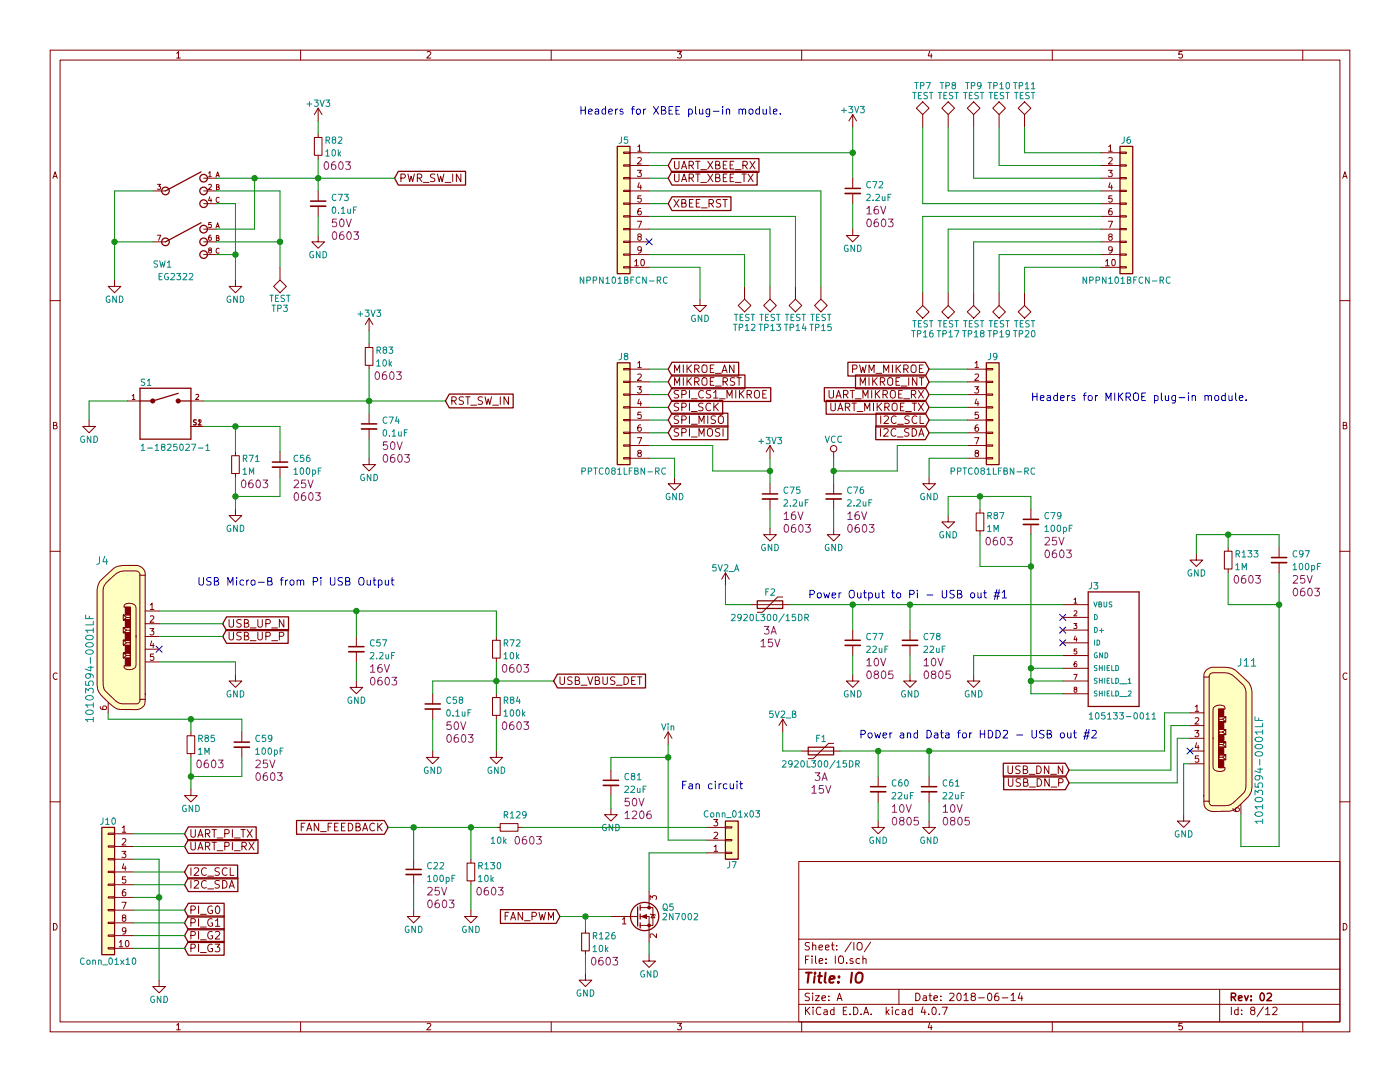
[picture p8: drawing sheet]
<svg xmlns="http://www.w3.org/2000/svg" width="279mm" height="216mm" viewBox="0 0 279 216" stroke-linecap="round" stroke-linejoin="round" font-family="sans-serif">
<g fill="none" stroke="#840000" stroke-width=".2">
<path d="M10 10h259.4v195.9h-259.4zM12 12h255.4v191.9h-255.4zM35.3 10.6l.3-.3v1.3M35.3 11.6h.7M60 10v2M85.2 10.4l.5-.1 .3 .3-.8 1h.8M110 10v2M135.2 10.3h.8l-.4 .5h.3l.1 .2-.1 .5-.2 .1-.5-.1M160 10v2M185.5 10.2l-.3 1h.8M185.9 10.7v.9M210 10v2"/>
<path d="M235.9 10.3h-.6v.6l.1-.1h.5l.1 .5-.3 .3-.4-.1M260 10v2M10.6 35.6l.4-1.3 .4 1.3M10.7 35.2h.6M30.5 38.1h2.5M31.4 36.8h.6l-.3 .4 .3 .1v.4l-.1 .1-.5-.1M40.6 35.6h2.6M40.6 38.1h2.6M41.6 34.5l.3-.3v1.1M41.6 36.9l.4-.1 .2 .3-.6 .7h.6M41.6 35.3h.6M41.9 39.3l-.3 .7h.6"/>
<path d="M42.1 39.6v.7M43.1 35.3l.3-1 .4 1M43.2 37.3h.4l.1-.4-.5-.1v1h.4l.2-.3-.3-.2M43.2 35h.5M43.7 39.5a.44 .44 0 0 0-.6 .4 .44 .44 0 0 0 .6 .4M62.7 27.4h1.6v3.6h-1.6zM63.5 21.6v2.5M63.5 26.7v.7M63.5 31v.8M63.5 38.1v2M63.5 21.6l-.8 1.3M63.5 21.6l.8 1.3"/>
<path d="M80 35.5h.7l.2-.3-.1-.3-.2-.2h-.6v1.5M81.4 34.7l.4 1.5 .2-1 .3 1 .4-1.5M83.3 35.5h.7l.2-.3-.1-.3-.2-.2h-.6v1.5M83.7 35.5l.5 .7M84.5 36.4h1.1M86.8 34.8a.62 .62 0 0 0-.8 .1v.4l.7 .4v.4a.62 .62 0 0 1-.8 .1M87.3 34.7l.4 1.5 .2-1 .3 1 .4-1.5M88.8 36.4h1.2M90.3 34.7v1.5M92 34.7v1.5l-.9-1.5v1.5M124.5 38h1.2v.2h-1.2zM124.5 35.4h1.2v.3h-1.2z"/>
<path d="M124.5 32.9h1.2v.2h-1.2zM124.5 30.4h1.2v.2h-1.2zM125.7 30.5h3.8M125.7 33h3.8M125.7 35.6h3.8M125.7 38.1h3.8M127.2 34h.8l-.4 .5 .3 .1v.5l-.1 .2-.6-.2M127.3 29.3l.3-.4v1.3M127.3 31.5l.5-.1 .2 .4-.8 .9h.8M127.3 30.2h.7M127.6 36.4l-.3 1h.7M127.9 36.9v.9"/>
<path d="M127.9 39.1h-.6v.5l.2-.1 .4 .1v.6l-.1 .1-.5-.1M134.5 39.8l1 1.5M134.6 32.2v1.2l.3 .3h.3l.3-.3v-1.2M134.6 34.7v1.3l.3 .2h.3l.3-.2v-1.3M135.5 39.8l-1 1.5M136 33.7l.5-1.5 .5 1.5M136 36.2l.5-1.5 .5 1.5M136.1 33.3h.8M136.1 35.8h.8M137.5 33l.8-.1 .1-.2-.1-.4-.2-.1h-.6v1.5M137.5 35.5h.8l.1-.3-.1-.3-.2-.2h-.6v1.5M137.9 33l.5 .7"/>
<path d="M137.9 35.5l.5 .7M138.3 39.8h-.7v1.5h.7M138.8 32.2h.9M138.8 34.7h.9M139.3 32.2v1.5M139.3 34.7v1.5M139.7 39.8h-.7v1.5h.7M139.9 36.4h1.1M139.9 33.9h1.1M141.2 32.2l1.1 1.5M141.2 34.7l1.1 1.5M142.3 32.2l-1.1 1.5"/>
<path d="M142.3 34.7l-1.1 1.5M142.8 32.9l.7-.1 .1-.2v-.3l-.3-.1h-.5v1.5h.6l.2-.1 .1-.4-.4-.3M142.8 35.5l.7-.1 .1-.2v-.3l-.3-.2h-.5v1.5h.6l.3-.2v-.3l-.4-.2M143.8 39.9a.62 .62 0 0 0-.8 .1v.4l.8 .3v.5a.62 .62 0 0 1-.8 0M144.3 39.8h.8M144.3 32.9h.6M144.3 35.5h.6M144.7 39.8v1.5M145.1 32.2h-.8v1.5h.8M145.1 34.7h-.8v1.5h.8M145.7 32.9h.5M145.7 35.5h.5"/>
<path d="M146.5 32.2h-.8v1.5h.8M146.5 34.7h-.8v1.5h.8M146.7 36.4h1.2M146.7 33.9h1.2M148.1 34.7h.8M148.3 33l.7-.1 .1-.2v-.4l-.3-.1h-.5v1.5M148.5 34.7v1.5M148.6 33l.5 .7M149.3 34.7l1 1.5M149.7 32.2l1 1.5M150.3 34.7l-1 1.5M150.7 32.2l-1 1.5"/>
<path d="M170.2 22.9l-.8 1.2M170.2 22.9v2.5M170.2 35.6v2M170.2 38.6v2M170.2 22.9l.7 1.2M182.9 21.6l1.2-1.3 1.3 1.3-1.3 1.3zM184.1 22.9v2.5M188 21.6l1.2-1.3 1.3 1.3-1.3 1.3zM189.2 22.9v2.5M193 21.6l1.3-1.3 1.3 1.3-1.3 1.3zM194.3 22.9v2.5M198.1 21.6l1.3-1.3 1.3 1.3-1.3 1.3z"/>
<path d="M199.4 22.9v2.5M203.2 21.6l1.3-1.3 1.2 1.3-1.2 1.3zM204.5 22.9v2.5M219.7 30.5h3.8M219.7 33h3.8M219.7 35.6h3.8M219.7 38.1h3.8M221.2 34h.8l-.5 .5 .4 .1v.5l-.2 .2-.5-.2M221.3 29.3l.3-.4v1.3M221.3 31.5l.4-.1 .3 .4-.8 .9h.8M221.3 30.2h.7M221.5 36.4l-.2 1h.7"/>
<path d="M221.8 36.9v.9M221.9 39.1h-.6v.5l.1-.1 .5 .1v.6l-.2 .1-.4-.1M223.5 38h1.3v.2h-1.3zM223.5 35.4h1.3v.3h-1.3zM223.5 32.9h1.3v.2h-1.3zM223.5 30.4h1.3v.2h-1.3zM268 35.6l.4-1.3 .4 1.3M268.1 35.2h.6M10 60h2M22.9 55.9v1.3h1.2l-1.2 1.2-1.3-1.2h1.3M30.5 48.3h2.5M31.4 46.9h.7l-.5 1.1"/>
<path d="M40.6 40.6h2.6M40.6 45.7h2.6M40.6 48.3h2.6M40.6 50.8h2.6M41.8 49.9l-.2-.2 .1-.2h.4l.1 .3-.6 .3 .2 .4 .4-.1v-.4l-.2-.1M42.1 46.9l-.3 .1-.2 .8 .2 .2 .4-.1-.1-.5-.3-.1-.2 .2M42.2 44.4h-.5l-.1 .5 .5-.1 .1 .5-.2 .1-.4-.1M43.1 45.5l.3-1 .4 1M43.2 47.5l.4-.1 .1-.3-.5-.1v1h.4l.1-.3-.2-.2M43.2 45.2h.5M43.7 49.6a.44 .44 0 0 0-.6 .4 .44 .44 0 0 0 .6 .4M47 55.9v1.3h1.3l-1.3 1.2-1.3-1.2h1.3"/>
<path d="M54.6 57.2l1.3-1.3 1.2 1.3-1.2 1.2zM55.9 53.3v2.6M63.5 47v1.3h1.3l-1.3 1.2-1.3-1.2h1.3M63.5 41.1v2.1M124.5 53.2h1.2v.3h-1.2zM124.5 50.7h1.2v.2h-1.2zM124.5 48.1h1.2v.3h-1.2zM124.5 45.6h1.2v.2h-1.2zM124.5 43.1h1.2v.2h-1.2zM124.5 40.5h1.2v.3h-1.2zM125.7 40.6h3.8M125.7 43.2h3.8"/>
<path d="M125.7 45.7h3.8M125.7 48.3h3.8M125.7 50.8h3.8M125.7 53.3h3.8M126.7 52.1l.3-.3v1.2M126.7 53h.7M127.2 44.1h.8l-.5 1.3M127.5 47.2l-.2-.2 .1-.3 .5 .1v.3l-.5 .2-.1 .2v.3l.2 .2h.3l.2-.3-.1-.4-.1-.1M127.9 41.6l-.4 .1-.2 .2v.7l.2 .3 .4-.2 .1-.4-.1-.2h-.4l-.2 .2M128 49.8l-.2 .2h-.3l-.2-.2 .1-.5 .4-.1 .2 .3a.84 .84 0 0 1-.4 1h-.2M128 51.9l.2-.1a.67 .67 0 0 1 .4 .6 .67 .67 0 0 1-.4 .6l-.3-.4zM136.1 40.5h.6l.2-.3-.1-.2-.2-.2h-.5v1.5h.6l.2-.1 .1-.4-.4-.3"/>
<path d="M137.6 40.5h.5M139 40.5h.5M139.7 59.7v1.3h1.3l-1.3 1.2-1.3-1.2h1.3M140 41.5h1.1M141.5 40.6l.7-.1 .2-.2-.1-.3-.2-.2h-.6v1.5M141.9 40.6l.5 .7M148.6 59.7l1.3 1.3-1.3 1.2-1.3-1.2zM148.6 57.2v2.5M153.7 59.7l1.2 1.3-1.2 1.2-1.3-1.2zM153.7 57.2v2.5M158.7 57.2v2.5M163.8 57.2v2.5"/>
<path d="M170.2 45.7v1.3h1.2l-1.2 1.3-1.3-1.3h1.3M184.1 58.4v2.6M189.2 58.4v2.6M194.3 58.4v2.6M199.4 58.4v2.6M204.5 58.4v2.6M219.7 40.6h3.8M219.7 43.2h3.8M219.7 45.7h3.8M219.7 48.3h3.8M219.7 50.8h3.8M219.7 53.3h3.8"/>
<path d="M220.6 52.1l.4-.3v1.2M220.6 53h.8M221.2 44.1h.8l-.5 1.3M221.5 47.2l-.2-.2v-.2l.2-.1 .4 .1v.3l-.5 .2-.1 .2v.3l.2 .2h.2l.3-.3-.1-.4-.2-.1M221.8 41.6l-.3 .1-.2 .2v.7l.2 .3 .4-.2 .1-.4-.2-.2h-.3l-.2 .2M222 49.8l-.3 .2h-.2l-.2-.2 .1-.5 .3-.1 .3 .3a.84 .84 0 0 1-.4 1h-.2M222 51.9l.1-.1a.67 .67 0 0 1 .5 .6 .67 .67 0 0 1-.5 .6l-.2-.4zM223.5 53.2h1.3v.3h-1.3zM223.5 50.7h1.3v.2h-1.3zM223.5 48.1h1.3v.3h-1.3zM223.5 45.6h1.3v.2h-1.3zM223.5 43.1h1.3v.2h-1.3z"/>
<path d="M223.5 40.5h1.3v.3h-1.3zM267.4 60h2M26.4 79l.3-.3v1M26.4 79.7h.5M39.1 78.8l.4-.1 .1 .3-.6 .7h.6M72.9 69.3h1.5v3.6h-1.5zM73.7 63.5v2.5M73.7 68.6v.7M73.7 72.9v.8M73.7 63.5l-.8 1.3M73.7 63.5l.7 1.3M90.2 80l.7-.1 .2-.2-.1-.4-.2-.1h-.6v1.5"/>
<path d="M90.6 80l.5 .7M92.5 79.2a.62 .62 0 0 0-.8 .1v.5l.7 .3v.4a.62 .62 0 0 1-.8 .1M92.9 79.2h.9M93.4 79.2v1.5M96.3 79.2a.62 .62 0 0 0-.8 .1v.5l.7 .3v.4a.62 .62 0 0 1-.8 .1M96.8 79.2l.4 1.5 .2-1.1 .3 1.1 .4-1.5M99.8 79.2v1.5M101.5 79.2v1.5l-.9-1.5v1.5M124.5 78.6h1.2v.3h-1.2zM124.5 76.1h1.2v.2h-1.2zM124.5 73.5h1.2v.3h-1.2zM125.7 73.7h3.8"/>
<path d="M125.7 76.2h3.8M125.7 78.7h3.8M127.2 77.2h.8l-.4 .4 .3 .1v.6l-.1 .1-.6-.1M127.3 72.4l.3-.3v1.3M127.3 74.7l.5-.1 .2 .4-.8 .9h.8M127.3 73.4h.7M127.6 79.6l-.3 .9h.7M134.6 74.3v-1.5l.5 1.1 .5-1.1v1.5M134.6 76.9v-1.5l.5 1.1 .5-1.1v1.5M135.4 78a.62 .62 0 0 0-.8 .1v.4l.8 .3v.5a.62 .62 0 0 1-.9 0M136.1 78.7l.7-.1 .2-.2-.1-.3-.2-.2h-.6v1.5M136.4 72.8v1.5"/>
<path d="M136.4 75.4v1.5M137.1 72.8v1.5M137.1 75.4v1.5M137.3 73.5l.7 .8M137.3 76l.7 .9M137.6 77.9v1.5M138 79.6h1.1M138 72.8l-.9 .9M138 75.4l-.9 .8M138.6 73.6h.8l.1-.3-.1-.3-.2-.2h-.6v1.5M138.6 76.2l.8-.1 .1-.2-.1-.4-.2-.1h-.6v1.5M139 73.6l.5 .7"/>
<path d="M139 76.2l.5 .7M140.2 73.1a.5 .5 0 0 1 .5-.3 .5 .5 0 0 1 .4 .5l-.1 .8a.53 .53 0 0 1-.5 .2 .53 .53 0 0 1-.4-.5zM140.2 75.6a.5 .5 0 0 1 .5-.2 .5 .5 0 0 1 .4 .5l-.1 .8a.53 .53 0 0 1-.5 .2 .53 .53 0 0 1-.4-.5zM140.4 78.1a.72 .72 0 0 0-1 .4 .72 .72 0 0 0 .7 .9l.3-.1M141.8 73.6h.5M141.8 76.1h.5M141.8 78a.62 .62 0 0 0-.8 .1v.4l.8 .3v.5a.62 .62 0 0 1-.9 0M142.4 78.3l.4-.4v1.5M142.4 79.4h.9M142.5 72.8h-.7v1.5h.7M142.5 75.4h-.7v1.5h.7M142.8 74.5h1.1"/>
<path d="M142.8 77h1.1M143.6 79.6h1.1M144.1 74.3l.5-1.5 .5 1.5M144.2 73.9h.8M144.3 76.2l.7-.1 .2-.2-.1-.4-.2-.1h-.6v1.5M144.7 76.2l.5 .7M145.1 79.4v-1.5l.5 1.1 .5-1.1v1.5M146.5 72.8v1.5l-.9-1.5v1.5M146.6 75.4a.62 .62 0 0 0-.8 .1v.4l.8 .4v.4a.62 .62 0 0 1-.9 .1M146.8 77.9v1.5M147.1 75.4h.8M147.5 75.4v1.5"/>
<path d="M147.6 77.9v1.5M147.8 78.6l.7 .8M148.5 77.9l-.9 .9M149.1 78.7l.7-.1 .2-.2-.1-.3-.2-.2h-.6v1.5M149.5 78.7l.5 .7M150.6 78.1a.5 .5 0 0 1 .6-.2 .5 .5 0 0 1 .4 .5l-.1 .8a.53 .53 0 0 1-.6 .2 .53 .53 0 0 1-.4-.5zM152.2 78.6h.5M153 77.9h-.8v1.5h.8M157.5 61l1.2-1.3 1.3 1.3-1.3 1.2zM162.6 61l1.2-1.3 1.3 1.3-1.3 1.2zM165.5 77.9v1.2l.3 .3h.2l.3-.3v-1.2M166.9 79.4l.5-1.5 .5 1.5"/>
<path d="M167 79h.7M168.4 78.7l.7-.1 .1-.2v-.3l-.3-.2h-.5v1.5M168.7 78.7l.5 .7M169.7 77.9h.8M170.1 77.9v1.5M170.2 73.6h.7l.1-.3v-.3l-.3-.2h-.5v1.5M170.7 79.6h1.2M171.6 72.8l.3 1.5 .3-1 .3 1 .3-1.5M171.7 76.9v-1.5l.5 1.1 .5-1.1v1.5M172.2 79.4v-1.5l.5 1.1 .5-1.1v1.5M173.4 74.3v-1.5l.5 1.1 .5-1.1v1.5M173.4 75.4v1.5"/>
<path d="M174 77.9v1.5M174.2 75.4v1.5M174.4 76l.7 .9M174.7 77.9v1.5M174.8 74.5h1.2M174.9 78.6l.7 .8M175.1 75.4l-.9 .8M175.6 77.9l-.9 .9M175.7 76.2l.7-.1 .2-.2-.1-.4-.2-.1h-.6v1.5M176.1 76.2l.5 .7M176.2 78.7l.8-.1 .1-.2-.1-.3-.2-.2h-.6v1.5M176.4 74.3v-1.5l.5 1.1 .5-1.1v1.5"/>
<path d="M176.6 78.7l.5 .7M177.2 75.6a.5 .5 0 0 1 .6-.2 .5 .5 0 0 1 .4 .5l-.1 .8a.53 .53 0 0 1-.6 .2 .53 .53 0 0 1-.4-.5zM177.7 78.1a.5 .5 0 0 1 .6-.2 .5 .5 0 0 1 .4 .5l-.1 .8a.53 .53 0 0 1-.6 .2 .53 .53 0 0 1-.3-.5zM178.1 72.8v1.5M178.8 76.1h.5M178.8 72.8v1.5M179.1 73.5l.6 .8M179.3 78.6h.6M179.6 75.4h-.8v1.5h.8M179.7 72.8l-.9 .9M179.8 77h1.2M180.1 77.9h-.8v1.5h.8"/>
<path d="M180.4 73.6h.7l.2-.3-.1-.3-.3-.2h-.5v1.5M180.4 79.6h1.1M180.7 73.6l.6 .7M181.4 75.4v1.5M181.9 73.1a.5 .5 0 0 1 .6-.3 .5 .5 0 0 1 .3 .5v.8a.53 .53 0 0 1-.6 .2 .53 .53 0 0 1-.4-.5zM181.9 78.7l.7-.1 .2-.2-.1-.3-.2-.2h-.6v1.5M182.3 78.7l.5 .7M182.9 62.2l1.2-1.2 1.3 1.2-1.3 1.3zM183 75.4v1.5l-.9-1.5v1.5M183.3 77.9l1 1.5M183.5 73.6h.5M183.5 75.4h.9"/>
<path d="M183.9 75.4v1.5M184.2 72.8h-.7v1.5h.7M184.3 77.9l-1 1.5M188 62.2l1.2-1.2 1.3 1.2-1.3 1.3zM193 62.2l1.3-1.2 1.3 1.2-1.3 1.3zM193 73.7h3.8M193 76.2h3.8M193 78.7h3.8M194.5 77.2h.8l-.4 .4 .3 .1v.6l-.1 .1-.6-.1M194.6 72.4l.3-.3v1.3M194.6 74.7l.5-.1 .2 .4-.8 .9h.8M194.6 73.4h.7"/>
<path d="M194.9 79.6l-.3 .9h.8M196.8 78.6h1.3v.3h-1.3zM196.8 76.1h1.3v.2h-1.3zM196.8 73.5h1.3v.3h-1.3zM198.1 62.2l1.3-1.2 1.3 1.2-1.3 1.3zM203.2 62.2l1.3-1.2 1.2 1.2-1.2 1.3zM10.7 84.9l.5-.1 .2-.2-.1-.2-.6-.1v1.3h.5l.2-.5-.3-.2M17.8 83.8v1.3h1.2l-1.2 1.3-1.3-1.3h1.3M25.4 80h2.5M38.1 80h2.5M38.1 85.1h2.5M39.2 83.8h-.5v.4a.43 .43 0 0 1 .4 .5h-.5"/>
<path d="M39.6 84.1l.3-.3v1M39.6 83.9l.4-.1 .1 .2v.2l-.6 .6h.6h-.5M46.2 90.9h1.6v3.6h-1.6zM47 90.2v.7M47 94.5v.8M55.9 90.2v2M55.9 93.2v2.1M73.7 91.4v1.3h1.2l-1.2 1.3-1.3-1.3h1.3M73.7 82.6v2M73.7 85.6v2M94 80.8h1.1M98.3 80.8h1.2"/>
<path d="M124.5 91.3h1.2v.3h-1.2zM124.5 88.8h1.2v.2h-1.2zM124.5 86.2h1.2v.3h-1.2zM124.5 83.7h1.2v.2h-1.2zM124.5 81.2h1.2v.2h-1.2zM125.7 81.3h3.8M125.7 83.8h3.8M125.7 86.4h3.8M125.7 88.9h3.8M125.7 91.4h3.8M127.2 87.3h.8l-.5 1.3M127.5 90.4l-.2-.2 .1-.3 .5 .1v.3l-.5 .1-.1 .3v.3l.2 .1h.3l.2-.2-.1-.4-.1-.1"/>
<path d="M127.9 84.8h-.4l-.2 .3v.7l.2 .3 .4-.2 .1-.4-.1-.2h-.4l-.2 .2M127.9 80.1v.9M127.9 82.2h-.6v.6l.2-.1 .4 .1v.6l-.1 .1-.5-.1M134.6 95.3v1.2h1.3l-1.3 1.3-1.3-1.3h1.3M135.4 80.5a.62 .62 0 0 0-.8 .1v.4l.8 .4v.4a.62 .62 0 0 1-.9 .1M135.4 83.1a.62 .62 0 0 0-.8 0v.5l.8 .3v.5a.62 .62 0 0 1-.9 0M135.4 85.6a.62 .62 0 0 0-.8 .1v.4l.8 .4v.4a.62 .62 0 0 1-.9 .1M136.1 81.3l.7-.1 .2-.3-.1-.3-.2-.2h-.6v1.6M136.1 83.8l.7-.1 .2-.2-.1-.4-.2-.1h-.6v1.5M136.1 86.3h.7l.2-.3-.1-.3-.2-.2h-.6v1.5M137.6 80.4v1.6M137.6 83v1.5"/>
<path d="M137.6 85.5v1.5M138 82.1h1.1M138 84.7h1.1M138 87.2h1.1M139.5 84.5v-1.5l.5 1.1 .5-1.1v1.5M139.5 87v-1.5l.5 1.1 .5-1.1v1.5M140.3 80.5a.62 .62 0 0 0-.8 .1v.4l.7 .4v.4a.62 .62 0 0 1-.8 .1M141.2 85.8a.5 .5 0 0 1 .6-.3 .5 .5 0 0 1 .4 .5l-.1 .8a.53 .53 0 0 1-.6 .2 .53 .53 0 0 1-.3-.5zM141.2 83v1.5M141.8 80.6a.72 .72 0 0 0-1 .5 .72 .72 0 0 0 .7 .9l.3-.2M142.5 80.4v1.6M142.7 81.1l.7 .9"/>
<path d="M142.8 83.1a.62 .62 0 0 0-.8 0v.5l.7 .3v.5a.62 .62 0 0 1-.8 0M143.4 80.4l-.9 .9M143.4 83.2a.5 .5 0 0 1 .6-.2 .5 .5 0 0 1 .4 .5l-.1 .8a.53 .53 0 0 1-.6 .2 .53 .53 0 0 1-.3-.5zM143.7 85.6a.62 .62 0 0 0-.9 .1v.4l.8 .4v.4a.62 .62 0 0 1-.8 .1M144.3 85.5v1.5M153.7 88.9l-.8 1.3M153.7 88.9v2.5M153.7 96.5v2.1M153.7 99.6v2M153.7 88.9l.7 1.3M165.8 80.4v1.3l.3 .3h.3l.3-.3v-1.3M166.4 90.2v1.2"/>
<path d="M166.4 96.5v2.1M166.4 99.6v2M167.2 82l.5-1.6 .5 1.6M167.3 81.5h.8M168.7 81.3l.7-.1 .2-.3-.1-.3-.2-.2h-.6v1.6M169.1 81.3l.5 .7M170 80.4h.9M170.5 80.4v1.6M171 82.1h1.2M172.6 82v-1.6l.5 1.1 .5-1.1v1.6M174.3 80.4v1.6M175.1 80.4v1.6"/>
<path d="M175.3 81.1l.6 .9M175.7 85.5v1.5M175.8 83v1.5M175.9 80.4l-.8 .9M176.4 85.7l.6-.2 .3 .5-1 1h1M176.4 83.1l.6-.1 .3 .4-.9 1.1h.9M176.6 81.3l.7-.1 .2-.3-.1-.3-.2-.2h-.6v1.6M177 81.3l.5 .7M178.1 80.7a.5 .5 0 0 1 .6-.3 .5 .5 0 0 1 .3 .5v.9a.53 .53 0 0 1-.6 .2 .53 .53 0 0 1-.4-.5zM178.8 85.7a.72 .72 0 0 0-1 .5 .72 .72 0 0 0 .7 .8l.3-.1M178.8 83.1a.72 .72 0 0 0-1 .5 .72 .72 0 0 0 .7 .9l.3-.1M179.1 87.2h1.1"/>
<path d="M179.1 84.7h1.2M179.7 81.2h.5M180.4 80.4h-.7v1.6h.7M180.7 82.1h1.2M181.4 85.6a.62 .62 0 0 0-.8 .1v.4l.7 .4v.4a.62 .62 0 0 1-.8 .1M181.5 83.1a.62 .62 0 0 0-.9 0v.5l.8 .3v.5a.62 .62 0 0 1-.8 0M182 85.5a.77 .77 0 0 1 .9 .8 .77 .77 0 0 1-.9 .7zM182 80.4h.9M182.5 80.4v1.6M183 83.1a.72 .72 0 0 0-1 .5 .72 .72 0 0 0 .7 .9l.3-.1M183.3 80.4l1 1.6M183.4 87l.5-1.5 .5 1.5"/>
<path d="M183.5 86.6h.7M183.6 83v1.5h.8M184.3 80.4l-1 1.6M185.4 95.3v1.2h1.3l-1.3 1.3-1.3-1.3h1.3M193 81.3h3.8M193 83.8h3.8M193 86.4h3.8M193 88.9h3.8M193 91.4h3.8M194.5 87.3h.9l-.6 1.3M194.8 90.4l-.2-.2 .1-.3 .5 .1v.3l-.5 .1-.1 .3v.3l.2 .1h.3l.2-.2-.1-.4-.1-.1M195.2 84.8h-.4l-.2 .3v.7l.2 .3 .4-.2 .1-.4-.1-.2h-.4l-.2 .2"/>
<path d="M195.2 80.1v.9M195.2 82.2h-.6v.6l.2-.1 .4 .1v.6l-.1 .1-.5-.1M196.8 91.3h1.3v.3h-1.3zM196.8 88.8h1.3v.2h-1.3zM196.8 86.2h1.3v.3h-1.3zM196.8 83.7h1.3v.2h-1.3zM196.8 81.2h1.3v.2h-1.3zM268.1 84.9l.5-.1 .2-.2-.1-.2-.6-.1v1.3h.5l.2-.5-.3-.2M10 110h2M20.5 115.4l2.2-2a3.4 3.4 0 0 1 2-.6h2.7a1.83 1.83 0 0 1 1.6 1.8v25.2a1.67 1.67 0 0 1-1.8 1.8l-3.8-.1a9.8 9.8 0 0 1-3.9-3.9l-.1-.8v-19.2a3.2 3.2 0 0 1 1.1-2.2zM27.9 114.8v24.7M29 114.8h-1.1a.75 .75 0 0 0-.7-.9 5.3 5.3 0 0 0-3.9 .5l-.9 .8a3.4 3.4 0 0 0-1.8 2.4v19.2l.4 1 2.1 2.1a2.02 2.02 0 0 0 1.5 .5h2.8a.71 .71 0 0 0 .5-.9h1.1"/>
<path d="M47 101.6v1.3h1.3l-1.3 1.2-1.3-1.2h1.3M144.8 114.3l-.8 1.3M144.8 114.3v2.5M144.8 114.3l.7 1.3M153.7 105.4v1.3h1.2l-1.2 1.3-1.3-1.3h1.3M156.2 119.1h-1l-3.1 3.1h-1M166.4 105.4v1.3h1.2l-1.2 1.3-1.3-1.3h1.3M189.2 102.9v1.2h1.3l-1.3 1.3-1.2-1.3h1.2M194.8 102.4h1.5v3.5h-1.5zM195.6 101.6v.8M195.6 105.9v.8M205.7 101.6v2"/>
<path d="M205.7 104.6v2.1M214.4 119.6l.2-.3v1M238.8 110.5v1.3h1.2l-1.2 1.2-1.3-1.2h1.3M244.3 110h1.6v3.5h-1.6zM245.1 109.2v.8M245.1 113.5v.8M255.3 109.2v2.1M255.3 112.3v2M267.4 110h2M11.4 134.4a.62 .62 0 0 0-.8 .4 .62 .62 0 0 0 .6 .8l.2-.1M24.6 125.2v1.1h1.4v-1.1h-1.4l.6 .6-.6 .5h1.4v-.5h-.8M24.6 122.7v1h1.4v-1h-1.4l.6 .5-.6 .5h1.4v-.5h-.8"/>
<path d="M25.2 130.8h.8v-.5h-1.4l.6 .5-.6 .5h1.4v-1h-1.4v1M25.2 128.2h.8v-.5h-1.4l.6 .5-.6 .6h1.4v-1.1h-1.4v1.1M26 127v-5.8h-1.2v-.3a1.54 1.54 0 0 1 2.3 0l.1 6.2M27.2 126.9v5.7a1.23 1.23 0 0 1-1.9 1l-.4-.2-.1-.6h1.2v-5.8M29 121.9h2.7M29 124.5h2.7M29 127h2.7M29 129.5h2.7M29 132.1h2.7M29.9 125.4h.8l-.4 .5 .4 .1v.6l-.2 .1-.6-.1M30 120.7l.4-.4v1.3M30 123l.5-.1 .2 .3-.8 1h.8"/>
<path d="M30 121.6h.7M30.3 127.9l-.3 .9h.8M30.6 128.4v.8M30.7 130.5h-.7v.6l.2-.1 .5 .1v.5l-.2 .2-.5-.2M45.7 123.6v1.3l.3 .2h.3l.3-.2v-1.3M45.7 126.2v1.2l.3 .3h.3l.3-.3v-1.2M47 134.6v1.3h1.3l-1.3 1.3-1.3-1.3h1.3M48.1 123.7a.62 .62 0 0 0-.8 .1v.4l.8 .4v.4a.62 .62 0 0 1-.9 .1M48.1 126.2a.62 .62 0 0 0-.8 .1v.4l.8 .4v.4a.62 .62 0 0 1-.9 .1M48.8 124.4l.6-.1 .2-.2-.1-.3-.2-.2h-.5v1.5h.6l.3-.2v-.3l-.4-.2M48.8 126.9l.6-.1 .2-.2-.1-.3-.2-.1h-.5v1.5h.6l.3-.3v-.2l-.4-.3M49.9 125.3h1.2"/>
<path d="M49.9 127.8h1.2M51.5 123.6v1.3l.3 .2h.2l.3-.2v-1.3M51.5 126.2v1.2l.3 .3h.2l.3-.3v-1.2M53.1 124.4h.7l.1-.3v-.3l-.3-.2h-.5v1.5M53.1 127l.7-.1 .1-.2v-.4l-.3-.1h-.5v1.5M54.2 125.3h1.2M54.2 127.8h1.2M55.8 127l.7-.1 .1-.2v-.4l-.3-.1h-.5v1.5M56.6 123.6v1.5l-.8-1.5v1.5M71.1 135.9v1.3h1.3l-1.3 1.2-1.3-1.2h1.3M71.1 127v2M71.1 130v2.1"/>
<path d="M86.4 138.4v2.1M98.3 127.8h1.5v3.5h-1.5zM98.3 139.2h1.5v3.5h-1.5zM99.1 127v.8M99.1 131.3v.8M99.1 138.4v.8M111.8 135.1v1.2l.3 .3h.2l.3-.3v-1.2M114.2 135.1a.62 .62 0 0 0-.8 .1v.4l.7 .4v.4a.62 .62 0 0 1-.8 .1M114.8 135.8l.7-.1 .1-.2-.1-.3-.2-.1h-.5v1.5h.6l.2-.2 .1-.3-.4-.3M116 136.7h1.1M117.3 135.1l.5 1.5 .5-1.5M118.8 135.8l.7-.1 .1-.2-.1-.3-.2-.1h-.5v1.5h.6l.2-.2 .1-.3-.4-.3"/>
<path d="M120.3 135.1v1.2l.3 .3h.3l.3-.3v-1.2M122.7 135.1a.62 .62 0 0 0-.8 .1v.4l.8 .4v.4a.62 .62 0 0 1-.9 .1M123 136.7h1.2M124.5 135.1a.77 .77 0 0 1 .9 .7 .77 .77 0 0 1-.9 .8zM126.1 135.8h.5M126.8 135.1h-.7v1.5h.7M127.2 135.1h.9M127.7 135.1v1.5M149.9 120.7h7.6M170.2 134.6v1.3h1.2l-1.2 1.3-1.3-1.3h1.3M170.2 125.7v2.1M170.2 128.8v2"/>
<path d="M181.6 134.6v1.3h1.3l-1.3 1.3-1.3-1.3h1.3M181.6 125.7v2.1M181.6 128.8v2M194.3 134.6v1.3h1.3l-1.3 1.3-1.3-1.3h1.3M212.1 120.7h5.1M212.1 123.2h5.1M212.1 125.7h5.1M212.1 128.3h5.1M212.1 130.8h5.1M212.1 133.4h5.1M212.1 135.9h5.1M212.1 138.4h5.1"/>
<path d="M214.3 124.4h.6l-.3 .4 .3 .1v.4l-.2 .1-.4-.1M214.3 134.6h.7l-.5 1M214.4 122l.3-.1 .2 .3-.6 .7h.6M214.4 120.3h.5M214.5 137.5l-.1-.1v-.2h.4l.1 .2-.5 .3 .1 .4 .4-.1v-.4l-.2-.1M214.6 126.9l-.2 .7h.6M214.8 132l-.3 .1-.1 .7 .1 .2 .4-.1-.1-.4-.3-.1-.1 .2M214.8 127.3v.7M214.9 129.5h-.5v.5l.4-.1 .1 .5-.2 .1-.3-.1M240.3 135.1h1a.75 .75 0 0 1 .7-.9 5.3 5.3 0 0 1 4 .5l.9 .8a3.4 3.4 0 0 1 1.7 2.4v19.2l-.3 1.1-2.2 2a2.02 2.02 0 0 1-1.4 .6h-2.8a.71 .71 0 0 1-.6-.9h-1M240.7 133.8l.7-.5 .4-.2h2.8a3.4 3.4 0 0 1 2 .6l2.1 2a3.2 3.2 0 0 1 1.2 2.2v19.2a3.3 3.3 0 0 1-1.2 2.4l-1.4 1.3-1.5 1-3.8 .1a1.77 1.77 0 0 1-1.7-1.8v-25.2v-.4zM241.3 135.1v24.8"/>
<path d="M268.8 134.4a.62 .62 0 0 0-.8 .4 .62 .62 0 0 0 .6 .8l.2-.1M10 160h2M20 141l.1 .4 .2 .1 .7 .1 .3-.2-.1-.5h-.5l-.2 .1v.4l.2 .2M21.6 140.2v2M37.3 146.8h1.6v3.6h-1.6zM38.1 157.5v1.3h1.3l-1.3 1.2-1.3-1.2h1.3M38.1 146.1v.7M38.1 150.4v.7M48.3 146.1v2M48.3 149.1v2M86.4 149.9v1.2h1.2l-1.2 1.3-1.3-1.3h1.3M86.4 141.5v2"/>
<path d="M99.1 149.9v1.2h1.2l-1.2 1.3-1.3-1.3h1.3M99.1 142.7v.8M121.9 153.7v2M121.9 156.7v2.1M133.3 146.1l-.7 1.2M133.3 146.1v2.5M133.3 146.1l.8 1.2M156.2 143.5l-.8 1.3M156.2 143.5v2.6M156.2 143.5l.8 1.3M160 149.9h7.6M166.4 148.3h-1l-3.1 3.1h-1"/>
<path d="M175.3 154.9v2.1M175.3 158v2M185.4 154.9v2.1M185.4 158v2M201.2 152.8v1.3l.3 .3h.3l.3-.3v-1.3M201.2 155.4v1.2l.3 .3h.3l.3-.3v-1.2M203.6 152.9a.62 .62 0 0 0-.8 .1v.4l.7 .4v.4a.62 .62 0 0 1-.8 .1M203.7 155.4a.62 .62 0 0 0-.9 .1v.5l.8 .3v.4a.62 .62 0 0 1-.8 .1M204.2 153.6l.7-.1 .1-.2v-.3l-.3-.2h-.5v1.6h.6l.3-.3v-.3l-.4-.2M204.3 156.1l.7-.1 .1-.2-.1-.3-.2-.1h-.5v1.5h.6l.2-.2 .1-.3-.4-.3M205.4 154.5h1.2M205.5 157h1.1"/>
<path d="M206.9 152.8a.77 .77 0 0 1 .9 .8 .77 .77 0 0 1-.9 .8zM207 155.4a.77 .77 0 0 1 .9 .7 .77 .77 0 0 1-.9 .8zM209.3 152.8v1.6l-.9-1.6v1.6M209.4 155.4v1.5l-.9-1.5v1.5M209.7 154.5h1.1M209.8 157h1.1M211.3 156.2l.7-.1 .2-.2-.1-.4-.2-.1h-.6v1.5M212.1 152.8v1.6l-.9-1.6v1.6M237.5 149.9h2.8M237.5 142.2h2.8M237.5 144.8h2.8M237.5 147.3h2.8"/>
<path d="M237.5 152.4h2.8M238.5 145.7h.7l-.4 .5 .4 .1v.6l-.2 .1-.5-.1M238.5 141l.4-.3v1.2M238.5 143.3l.5-.1 .2 .4-.7 .9h.7M238.5 141.9h.7M238.8 148.2l-.3 .9h.8M239.1 148.7v.9M239.2 150.8h-.6l-.1 .6 .2-.1 .5 .1v.6l-.2 .1-.5-.1M242.1 147.2v5.8a1.23 1.23 0 0 0 1.8 .9l.4-.2 .2-.5h-1.3v-5.9M243.2 147.3v-5.8h1.3v-.3a1.54 1.54 0 0 0-2.3 0l-.1 6.2M244 151.1h-.8v-.5h1.4l-.6 .5 .6 .5h-1.4v-1h1.4v1M244 148.6h-.8v-.5h1.4l-.6 .5 .6 .5h-1.4v-1h1.4v1"/>
<path d="M244.6 145.6v1h-1.4v-1h1.4l-.6 .5 .6 .5h-1.4v-.5h.8M244.6 143v1h-1.4v-1h1.4l-.6 .5 .6 .5h-1.4v-.5h.8M267.4 160h2M21.6 178.9h1.3v.3h-1.3zM21.6 176.4h1.3v.3h-1.3zM21.6 173.9h1.3v.2h-1.3zM21.6 171.3h1.3v.3h-1.3zM21.6 168.8h1.3v.2h-1.3zM21.6 166.2h1.3v.3h-1.3zM22.9 166.4h3.8M22.9 168.9h3.8M22.9 171.5h3.8"/>
<path d="M22.9 174h3.8M22.9 176.5h3.8M22.9 179.1h3.8M24.3 169.9h.8l-.4 .5 .4 .1v.5l-.2 .1-.6-.1M24.4 165.2l.4-.4v1.3M24.4 167.4l.5-.1 .2 .4-.8 .9h.8M24.4 166.1h.7M24.7 172.3l-.3 1h.8M25 177.5h-.4l-.1 .3-.1 .7 .2 .3 .5-.2v-.4l-.1-.2h-.4l-.2 .2M25 172.8v.9M25.1 175h-.6l-.1 .5 .2-.1 .5 .1v.6l-.2 .1-.5-.1M38.1 165.5v1.3l.3 .3h.3l.3-.3v-1.3"/>
<path d="M38.1 168.1v1.2l.3 .3h.3l.3-.3v-1.2M38.1 173.2v1.5M38.1 175.7v1.5M38.8 175.8l.5-.1 .3 .4-.9 1.1h.9M38.8 173.3l.5-.1 .3 .4-.9 1.1h.9M39.5 167.1l.5-1.6 .5 1.6M39.5 169.6l.5-1.5 .5 1.5M39.6 166.6h.8M39.6 169.2h.8M41 166.3h.7l.2-.3-.1-.3-.2-.2h-.6v1.6M41 168.9l.7-.1 .2-.2-.1-.4-.2-.1h-.6v1.5M41.2 175.8a.72 .72 0 0 0-1.1 .5 .72 .72 0 0 0 .8 .9l.3-.1"/>
<path d="M41.2 173.3a.72 .72 0 0 0-1.1 .5 .72 .72 0 0 0 .8 .9l.3-.2M41.4 166.3l.5 .8M41.4 168.9l.5 .7M41.5 177.4h1.1M41.5 174.8h1.1M42.3 165.5h.9M42.3 168.1h.9M42.7 165.5v1.6M42.7 168.1v1.5M43.3 167.2h1.2M43.3 169.7h1.2M43.8 175.8a.62 .62 0 0 0-.8 0v.5l.7 .3v.5a.62 .62 0 0 1-.8 0"/>
<path d="M43.8 173.2a.62 .62 0 0 0-.8 .1v.4l.7 .4v.4a.62 .62 0 0 1-.8 .1M44.4 175.7a.77 .77 0 0 1 .9 .8 .77 .77 0 0 1-.9 .7zM44.9 166.3h.7l.1-.3v-.3l-.3-.2h-.5v1.6M44.9 168.9l.7-.1 .1-.2v-.4l-.3-.1h-.5v1.5M45.3 173.3a.72 .72 0 0 0-1 .5 .72 .72 0 0 0 .7 .9l.3-.2M45.7 177.2l.6-1.5 .5 1.5M45.9 176.8h.7M45.9 173.2v1.5h.8M46.4 165.5v1.6M46.4 168.1v1.5M46.8 167.2h1.1M46.8 169.7h1.1"/>
<path d="M48.1 165.5h.8M48.3 168.9l.7-.1 .2-.2-.1-.4-.2-.1h-.6v1.5M48.5 165.5v1.6M48.7 168.9l.5 .7M49.3 165.5l1 1.6M49.7 168.1l1 1.5M50.3 165.5l-1 1.6M50.7 168.1l-1 1.5M60.1 165h.5M60.9 164.3h-.8v1.5M61.2 165.8l.5-1.5 .5 1.5M61.3 165.4h.8"/>
<path d="M63.6 164.3v1.5l-.9-1.5v1.5M64 165.9h1.1M65.5 165h.5M66.2 164.3h-.7v1.5M66.8 165h.5M67.5 164.3h-.7v1.5h.7M68.1 165h.6M68.9 164.3h-.8v1.5h.8M69.5 164.3a.77 .77 0 0 1 .9 .7 .77 .77 0 0 1-.9 .8zM71 165l.7-.1 .2-.2-.1-.3-.2-.1h-.6v1.5h.6l.3-.3v-.2l-.3-.3M72.4 165.8l.5-1.5 .5 1.5M72.5 165.4h.7"/>
<path d="M74.8 164.4a.72 .72 0 0 0-1.1 .5 .72 .72 0 0 0 .7 .9l.4-.2M75.4 164.3v1.5M75.6 164.9l.7 .9M76.3 164.3l-.9 .8M82.5 171.5v2M82.5 174.5v2M93.2 172.2h1.5v3.6h-1.5zM94 171.5v.7M94 175.8v.7M99.1 165.1h.7M99.8 164.3h3.6v1.6h-3.6zM103.4 165.1h.7"/>
<path d="M121.9 161.3v1.3h1.3l-1.3 1.2-1.3-1.2h1.3M129.5 177.8v3.3M129.7 179.5v-.8l.5 .4 .1-.3h.6l.1 .1-.1 .6M141 170.2h3.8M141 167.6h3.8M141 165.1h3.8M142.4 163.5h.8l-.4 .5 .4 .1v.6l-.2 .1-.6-.1M142.5 169l.4-.4v1.3M142.5 166.2l.5-.1 .2 .3-.8 .9h.8M142.5 169.9h.7M144.8 165h1.2v.2h-1.2zM144.8 167.5h1.2v.3h-1.2z"/>
<path d="M144.8 170.1h1.2v.2h-1.2zM159.4 171.9h108v32h-108zM175.3 163.8v1.3h1.2l-1.2 1.3-1.3-1.3h1.3M185.4 163.8v1.3h1.3l-1.3 1.3-1.3-1.3h1.3M236.2 162.6v1.2h1.3l-1.3 1.3-1.3-1.3h1.3M246.1 161.3v.4l.3 .1 .7 .1 .2-.2-.1-.5h-.4l-.2 .1v.4l.2 .2M247.6 160.5v2.1M10.7 184.3a.65 .65 0 0 1 .7 .6 .65 .65 0 0 1-.7 .7zM21.6 189.1h1.3v.3h-1.3zM21.6 186.6h1.3v.2h-1.3zM21.6 184h1.3v.3h-1.3zM21.6 181.5h1.3v.2h-1.3z"/>
<path d="M22.9 181.6h3.8M22.9 184.2h3.8M22.9 186.7h3.8M22.9 189.2h3.8M23.8 188l.4-.3v1.2M23.8 188.9h.7M24.3 180h.9l-.6 1.3M24.6 183.1l-.2-.2 .1-.3 .6 .1v.3l-.6 .2-.1 .2 .1 .3 .1 .1h.3l.2-.2v-.4l-.2-.1M25.1 185.6l-.2 .3h-.3l-.2-.3 .1-.4 .4-.1 .2 .2a.84 .84 0 0 1-.3 1.1h-.3M25.1 187.8l.2-.1a.67 .67 0 0 1 .4 .6 .67 .67 0 0 1-.4 .6l-.3-.5zM31.7 195.6v1.3h1.3l-1.3 1.2-1.2-1.2h1.2M38.1 181.6l.7-.1 .2-.2-.1-.4-.2-.1h-.6v1.5"/>
<path d="M38.1 184.1l.7-.1 .2-.2-.1-.3-.2-.2h-.6v1.5M38.1 186.7l.7-.1 .2-.2-.1-.4-.2-.1h-.6v1.5M38.1 189.2l.7-.1 .2-.2-.1-.4-.2-.1h-.6v1.5M39.6 180.8v1.5M39.6 183.3v1.5M39.6 185.9v1.5M39.6 188.4v1.5M40 182.4h1.2M40 185h1.2M40 187.5h1.2M40 190.1h1.2M42.3 180.8a.71 .71 0 0 0-.9 .7 .71 .71 0 0 0 .9 .7l.1-.6h-.3"/>
<path d="M42.3 183.4a.71 .71 0 0 0-.9 .7 .71 .71 0 0 0 .9 .7l.1-.6h-.3M42.3 185.9a.71 .71 0 0 0-.9 .7 .71 .71 0 0 0 .9 .7l.1-.6h-.3M42.3 188.5a.71 .71 0 0 0-.9 .7 .71 .71 0 0 0 .9 .6l.1-.5h-.3M42.9 188.4h1l-.5 .6 .3 .1 .2 .2-.1 .5-.2 .1h-.5l-.2-.1M43 183.7l.4-.4v1.5M43 186l.6-.1 .3 .4-1 1.1h1M43 184.8h.9M43.1 180.9l.3-.1a.81 .81 0 0 1 .5 .7 .81 .81 0 0 1-.5 .8l-.3-.2-.1-.4zM82.5 181.6v1.3h1.3l-1.3 1.3-1.2-1.3h1.2M94 181.6v1.3h1.2l-1.2 1.3-1.3-1.3h1.3M100.8 182.8h.5M101.5 182h-.7v1.6"/>
<path d="M101.9 183.6l.5-1.6 .5 1.6M102 183.1h.8M104.3 182v1.6l-.9-1.6v1.6M104.6 183.7h1.2M106.2 182.9l.7-.1 .2-.3-.1-.3-.2-.2h-.6v1.6M107.6 182l.3 1.6 .3-1.1 .3 1.1 .4-1.6M109.4 183.6v-1.6l.6 1.1 .5-1.1v1.6M116.1 186.2h1.5v3.5h-1.5zM116.8 194.3v1.3h1.3l-1.3 1.3-1.2-1.3h1.2M116.8 185.4v.8M116.8 189.7v.8M121.9 182.9h5.4"/>
<path d="M124.2 183.4l.4-.3v1.3M124.2 184.4h.7M127.8 182.9h1.7v5.1M127.8 181.1h1.7M129.5 190.5v1.3h1.3l-1.3 1.2-1.2-1.2h1.2M129.5 181.1h.8v3.6h-2.5M129.8 182.4l1 .2M130.3 182.5l.4 .6h-.8zM131 186.3v.8l-.9-.8-.4 .3 .1 .4M159.4 197.4h108M159.4 193.4h108M159.4 187.4h108"/>
<path d="M160.8 191.5h.5M161.5 190.8h-.7v1.5M161.5 198.2h-.5l-.3 .3 .1 .3 .7 .3v.4l-.2 .2-.6-.1M161.5 188.1h-.5l-.3 .2 .1 .3 .7 .4v.4l-.2 .2-.6-.1M162.1 190.8v.1M162.1 191.3v1M162.2 198.2v.1M162.2 188.7l.2-.1h.4v1M162.2 188.1v1.5M162.2 198.7v1M162.7 198.7h.8l-.8 1h.8M162.8 190.8v1.2l.2 .3"/>
<path d="M163.4 189.1l.8-.2-.1-.3h-.4l-.3 .2 .1 .7h.6M163.5 191.8l.7-.2-.1-.3h-.4l-.2 .2 .1 .7h.5M164 199.2l.7-.2v-.2l-.4-.1-.3 .2 .1 .7h.6M164.7 189.1l.8-.2-.1-.3h-.4l-.3 .2 .1 .7h.6M164.8 192.1v.2M164.8 191.3v.2M165.4 199.5v.2M165.4 198.8v.1M165.9 188.6h.6M166.1 188.1v1.3l.4 .2M166.7 190.8v1.5M167 189.4v.2"/>
<path d="M167 188.6v.2M167.1 199.7l.4-1.5 .5 1.5M167.2 199.2h.7M167.4 191l.3-.2a.53 .53 0 0 1 .7 .5v.5a.51 .51 0 0 1-.8 .4 1.05 1.05 0 0 1-.2-1.2zM169 192.1v.2M169.9 188l-1.3 1.9M170.2 191.3a.37 .37 0 0 0-.6 .2l.1 .2 .5 .1 .1 .2-.2 .3-.5-.1M170.4 188.1v1.5M171.1 188.3l.3-.2a.53 .53 0 0 1 .7 .5v.5a.51 .51 0 0 1-.8 .4 1.05 1.05 0 0 1-.2-1.2zM171.6 191.3h-.5l-.3 .2 .1 .6 .2 .2 .5-.1M172.2 191.4l.2-.1h.4v1M172.2 190.8v1.5"/>
<path d="M173.8 188l-1.3 1.9M179.4 197.4v3M182.8 198.2a.76 .76 0 0 1 .8 .7 .76 .76 0 0 1-.8 .8zM184.3 198.8h.5l.1 .9M184.9 199l-.5 .1-.2 .2 .2 .4 .5-.1M185.4 198.7h.6M185.6 198.2v1.3l.4 .2M186.4 199.2l.7-.2-.1-.2-.4-.1-.2 .2 .1 .7h.5M187.8 199.5v.2M187.8 198.8v.1M189.5 198.3l.6-.1 .3 .4-.9 1.1h.9M191.1 198.3l.2-.1a.8 .8 0 0 1 .5 .7 .8 .8 0 0 1-.5 .8l-.2-.2-.1-.4z"/>
<path d="M192.4 198.6l.4-.4v1.5M192.4 199.7h.8M194.1 198.8l-.3-.3 .1-.2 .2-.1h.4l.2 .3-.1 .2-.5 .1-.3 .3v.3l.3 .3h.3l.3-.3v-.3l-.3-.3M195.3 199.1h1.1M197.2 198.3l.2-.1a.8 .8 0 0 1 .6 .7 .8 .8 0 0 1-.6 .8l-.2-.2-.1-.4zM199.2 198.2h-.4a1.11 1.11 0 0 0-.1 1.4l.4 .1 .2-.2 .1-.5-.3-.2h-.4l-.2 .2M200 199.1h1.1M201.8 198.6l.4-.4v1.5M201.8 199.7h.8M203.6 198.1l-.4 1.1h.9M203.9 198.7v1M243.4 197.4v6.5"/>
<path d="M268.1 184.3a.65 .65 0 0 1 .7 .6 .65 .65 0 0 1-.7 .7zM35.3 204.5l.3-.3v1.3M35.3 205.5h.7M60 203.9v2M85.2 204.3l.5-.1 .3 .3-.8 1h.8M110 203.9v2M135.2 204.2h.8l-.4 .5h.3l.1 .2-.1 .5-.2 .1-.5-.1M159.4 200.4h108M160 203.9v2M160.8 201v1.5M161 201.6l.6 .9M161.6 201l-.8 .8"/>
<path d="M162.3 201v.1M162.3 201.5v1M163.8 201.1a.71 .71 0 0 0-1 .5 .71 .71 0 0 0 .8 .9l.2-.2M164.5 201.5h.5l.1 1M165.1 201.8l-.5 .1-.2 .2 .2 .4 .5-.1M166.4 201.5h-.4l-.3 .3 .1 .5 .2 .2 .4-.1M166.4 201v1.5M168.3 201.7h.5M169 201h-.7v1.5h.7M169.6 202.3v.2M170.4 201a.76 .76 0 0 1 .8 .7 .76 .76 0 0 1-.8 .8zM171.9 202.3v.2"/>
<path d="M172.4 202.5l.4-1.5 .6 1.5M172.5 202h.7M173.9 202.3v.2M176.9 201v1.5M177 201.9l.4 .6M177.4 201.5l-.5 .5M178.1 201v.1M178.1 201.5v1M179.4 201.5h-.4l-.3 .3 .1 .5 .2 .2 .4-.1M180.1 201.5h.6v1M180.7 201.8l-.5 .1-.2 .2 .2 .4 .5-.1M182.1 201.5h-.5l-.2 .3v.5l.2 .2 .5-.1"/>
<path d="M182.1 201v1.5M184.2 200.9l-.4 1.1h1M184.6 201.5v1M185.3 202.3v.2M185.5 204.1l-.3 1h.8M185.9 204.6v.9M186.1 201.1l.2-.1a.8 .8 0 0 1 .6 .7 .8 .8 0 0 1-.6 .8l-.2-.2-.1-.4zM187.5 202.3v.2M188 201h1.1l-.7 1.5M210 203.9v2M235.9 204.2h-.6v.6l.1-.1h.5l.1 .5-.3 .3-.4-.1M245.7 201v1.5"/>
<path d="M247.1 201.5h-.4l-.3 .3 .1 .5 .2 .2 .4-.1M247.1 201v1.5M247.8 202.3v.2M247.8 201.5v.2M249.9 201.6l-.3-.3 .1-.2 .2-.1h.4l.1 .2v.3l-.5 .1-.3 .3v.3l.3 .3h.3l.2-.3v-.3l-.2-.3M252.1 200.9l-1.2 1.9M252.6 201.4l.4-.4v1.5M252.6 202.5h.8M254 201.1l.6-.1 .3 .4-1 1.1h1M260 203.9v2"/>
<circle cx="166.4" cy="89.5" r=".63"/>
</g>
<g fill="none" stroke="#840000" stroke-width=".3">
<path d="M168.7 37.6h3M62 40.1h3M54.4 92.2h3M72.1 84.6h3.1M152.1 98.6h3.1M164.8 98.6h3.1M204.2 103.6h3.1M253.7 111.3h3.1M69.6 129h3M168.7 127.8h3M180.1 127.8h3M46.7 148.1h3.1"/>
<path d="M84.8 140.5h3.1M120.4 155.7h3M173.7 157h3.1M183.9 157h3M81 173.5h3.1M245.7 199l.8-.1 .1-.2-.1-.4-.2-.1h-.6v1.5M246.1 199l.5 .7M247.2 199.2l.7-.2-.1-.2-.4-.1-.2 .2v.7h.6M248.4 198.7l.3 1 .4-1M249.7 199.5v.2M249.7 198.8v.1M251.6 198.3l.2-.1a.8 .8 0 0 1 .5 .7 .8 .8 0 0 1-.5 .8l-.2-.2-.1-.4z"/>
<path d="M252.9 198.3l.6-.1 .2 .4-.9 1.1h.9"/>
</g>
<path d="M160.9 194.1h1.1M161.4 194.1l-.2 2M162.6 194.8l-.2 1.3M162.7 194.1l-.1 .2 .2-.1-.1-.1-.1 .2M163.3 194.8h.7M163.6 194.1l-.2 1.7 .1 .2 .4 .1M164.8 194.1l-.2 1.7 .2 .3M165.6 195.4l.9-.2v-.4h-.8l-.2 1 .3 .3 .5-.1M167.3 195.9l.1 .1-.1 .1-.1-.1 .1-.1v.2M167.5 194.8l-.1 .2-.1-.1 .2-.1-.1 .2M170 194.1l-.2 2M171 194.4a.66 .66 0 0 1 1.1 0 1.43 1.43 0 0 1-.6 1.7l-.6-.1a1.49 1.49 0 0 1 .1-1.6z" fill="none" stroke="#840000" stroke-width=".41"/>
<g fill="#ffffc2" stroke="#ffffc2" stroke-width=".2">
<path d="M123.2 29.2h2.5v25.4h-2.5z"/>
<path d="M223.5 29.2h2.6v25.4h-2.6z"/>
<path d="M123.2 72.4h2.5v20.3h-2.5z"/>
<path d="M196.8 72.4h2.6v20.3h-2.6z"/>
<path d="M20.3 165.1h2.6v25.4h-2.6z"/>
<path d="M144.8 163.8h2.5v7.7h-2.5z"/>
<path d="M20.5 115.4l2.2-2a3.4 3.4 0 0 1 2-.6h2.7a1.83 1.83 0 0 1 1.6 1.8v25.2a1.67 1.67 0 0 1-1.8 1.8l-3.8-.1a9.8 9.8 0 0 1-3.9-3.9l-.1-.8v-19.2a3.2 3.2 0 0 1 1.1-2.2z"/>
<path d="M240.7 133.8l.7-.5 .4-.2h2.8a3.4 3.4 0 0 1 2 .6l2.1 2a3.2 3.2 0 0 1 1.2 2.2v19.2a3.3 3.3 0 0 1-1.2 2.4l-1.4 1.3-1.5 1-3.8 .1a1.77 1.77 0 0 1-1.7-1.8v-25.2v-.4z"/>
</g>
<g fill="none" stroke="#840000" stroke-width=".25">
<path d="M40.1 34.3l-7.1 3.8M79.5 34.2h13.4v2.7h-13.4l-.8-1.3zM123.2 29.2h2.5v25.4h-2.5zM134.1 31.6h17.4v2.8h-17.4l-.8-1.4zM134.1 34.2h17v2.7h-17l-.8-1.3zM134.1 39.3h11.8v2.7h-11.8l-.8-1.4zM223.5 29.2h2.6v25.4h-2.6zM40.1 44.5l-7.1 3.8M27.9 77.5h10.2v10.1h-10.2zM35.6 78.5l-5.1 1.5h-2.6M89.7 78.6h12.7v2.8h-12.7l-.8-1.4zM123.2 72.4h2.5v20.3h-2.5z"/>
<path d="M134.1 72.3h13.3v2.7h-13.3l-.8-1.3zM134.1 74.8h14.6v2.8h-14.6l-.8-1.4zM134.1 77.4h19.7v2.7h-19.7l-.8-1.4zM134.1 79.9h10.1v2.8h-10.1l-.8-1.4zM164.5 77.4h20.2l.7 1.3-.7 1.4h-20.2zM164.9 79.9h19.8l.7 1.4-.7 1.4h-19.8zM169.2 72.3h15.5l.7 1.4-.7 1.3h-15.5zM170.7 74.8h14l.7 1.4-.7 1.4h-14zM196.8 72.4h2.6v20.3h-2.6zM35.6 80h2.5M134.1 82.4h11.2v2.8h-11.2l-.8-1.4zM134.1 85h11.2v2.7h-11.2l-.8-1.3z"/>
<path d="M174.8 85h9.9l.7 1.4-.7 1.3h-9.9zM174.8 82.4h9.9l.7 1.4-.7 1.4h-9.9zM151.1 119.9h5.1v1.5h-5.1zM217.2 118.1h10.1v22.9h-10.1zM45.2 123.1h12.4v2.7h-12.4l-.8-1.3zM45.2 125.6h12.3v2.8h-12.3l-.8-1.4zM111.3 134.5h17.5v2.8h-17.5l-.8-1.4zM161.3 149.1h5.1v1.5h-5.1zM200.2 152.3h12.4l.8 1.4-.8 1.3h-12.4zM200.3 154.8h12.3l.8 1.4-.8 1.4h-12.3zM20.3 165.1h2.6v25.4h-2.6zM37.6 175.2h9.9v2.7h-9.9l-.8-1.4z"/>
<path d="M37.6 172.6h9.8v2.8h-9.8l-.8-1.4zM37.6 165h13.5v2.7h-13.5l-.8-1.3zM37.6 167.5h13.9v2.8h-13.9l-.8-1.4zM59.2 163.7h17.5l.8 1.4-.8 1.4h-17.5zM144.8 163.8h2.5v7.7h-2.5zM37.6 180.2h7.1v2.8h-7.1l-.8-1.4zM37.6 182.8h7.1v2.7h-7.1l-.8-1.3zM37.6 185.3h7.1v2.8h-7.1l-.8-1.4zM37.6 187.9h7.1v2.7h-7.1l-.8-1.4zM99.9 181.5h11.1l.8 1.4-.8 1.4h-11.1zM127.3 181v3.8M127.8 180.6v1"/>
<path d="M127.8 182.4v1M127.8 184.2v1"/>
<circle cx="33" cy="38.1" r=".76"/>
<circle cx="40.6" cy="38.1" r=".76"/>
<circle cx="40.6" cy="35.6" r=".76"/>
<circle cx="33" cy="48.3" r=".76"/>
<circle cx="40.6" cy="50.8" r=".76"/>
<circle cx="40.6" cy="45.7" r=".76"/>
<circle cx="40.6" cy="40.6" r=".76"/>
<circle cx="40.6" cy="48.3" r=".76"/>
<circle cx="128.7" cy="182.9" r="2.82"/>
</g>
<g fill="none" stroke="#008484" stroke-width=".2">
<path d="M62.7 20h.8l-.4 .4 .3 .1v.6l-.1 .1-.6-.1M63.9 20l.4 1.2 .4-1.2M65 20h.8l-.4 .4 .4 .1v.6l-.2 .1-.6-.1M182.1 18.4h.8M182.5 18.4v1.3M182.5 16.5h.8M182.9 16.5v1.2M183.3 19h.4M183.7 17.1l.6-.1 .1-.4-.7-.1v1.2M183.9 18.4h-.6v1.3h.6M184.8 16.5h.9l-.6 1.2M185.1 18.5h-.7v.4l.6 .3 .1 .3-.2 .2-.5-.1"/>
<path d="M185.5 18.4h.7M185.8 18.4v1.3M187.2 18.4h.7M187.6 18.4v1.3M187.6 16.5h.7M188 16.5v1.2M188.4 19h.4M188.8 17.1l.6-.1v-.4l-.6-.1v1.2M189 18.4h-.6v1.3h.6M190.2 18.5h-.7v.4l.5 .3 .2 .3-.3 .2-.4-.1M190.2 17l-.2-.2v-.2l.2-.1 .5 .1v.3l-.6 .1-.1 .2v.4l.2 .1h.3l.2-.2v-.4l-.2-.1M190.6 18.4h.7"/>
<path d="M190.9 18.4v1.3M192.3 18.4h.7M192.7 18.4v1.3M192.7 16.5h.7M193.1 16.5v1.2M193.4 19h.5M193.9 17.1l.6-.1v-.4l-.6-.1v1.2M194.1 18.4h-.7v1.3h.7M195.2 18.5h-.6v.4l.5 .3 .1 .3-.2 .2-.5-.1M195.6 18.4h.7M195.8 17l-.2 .2h-.3l-.2-.2 .1-.5h.4l.2 .2a.84 .84 0 0 1-.4 1h-.2M196 18.4v1.3"/>
<path d="M197.2 16.5h.7M197.4 18.4h.7M197.5 16.5v1.2M197.7 18.4v1.3M198.3 17.1l.6-.1 .1-.4-.7-.1v1.2M198.5 19h.5M199.1 18.4h-.6v1.3h.6M199.5 16.8l.4-.3v1.2M199.5 17.7h.8M200.3 18.5h-.6v.4l.5 .3 .1 .3-.2 .2-.5-.1M200.7 18.4h.7M200.9 16.6l.1-.1a.67 .67 0 0 1 .5 .6 .67 .67 0 0 1-.5 .6l-.2-.5z"/>
<path d="M201.1 18.4v1.3M202.3 16.5h.7M202.5 18.4h.7M202.6 16.5v1.2M202.8 18.4v1.3M203.4 17.1l.6-.1 .1-.4-.7-.1v1.2M203.6 19h.4M204.2 18.4h-.6v1.3h.6M204.6 16.8l.4-.3v1.2M204.6 17.7h.7M205.4 18.5h-.7v.4l.6 .3 .1 .3-.2 .2-.5-.1M205.8 18.4h.7"/>
<path d="M205.8 16.8l.4-.3v1.2M205.8 17.7h.8M206.1 18.4v1.3M61.3 20.8h.9M61.7 20.3v.9M65 30.2l.4-.3v1.2M65 31.1h.7M65.1 28l.6-.1v-.5l-.6-.1v1.3M65.4 28l.4 .6M66.3 30l.2-.1a.67 .67 0 0 1 .5 .6 .67 .67 0 0 1-.5 .6l-.3-.4zM66.5 27.9l-.2-.3v-.2l.2-.1 .5 .1v.3l-.6 .2-.1 .2v.4l.2 .1h.3l.2-.3v-.3l-.2-.1M67.1 38.9a.61 .61 0 0 0-.9 .4 .61 .61 0 0 0 .6 .7l.3-.1"/>
<path d="M67.5 38.8h.8l-.5 1.2M67.5 27.4l.5-.1 .2 .4-.8 .9h.8M67.5 29.9v1.2M67.6 30.7l.4 .4M68 30.3l-.5 .5M68.7 38.8h.8l-.4 .4 .3 .1v.6l-.1 .1-.6-.1M124 27.3v1.1l-.5 .2M125.2 27.3h-.6v.6l.2-.1 .4 .1v.6l-.1 .1-.5-.1M167.9 22h1M168.4 21.5v1M169.4 21.2h.8l-.5 .5 .4 .1v.6l-.1 .1-.6-.1M170.6 21.2l.4 1.3 .4-1.3"/>
<path d="M171.7 21.2h.8l-.4 .5 .3 .1v.6l-.1 .1-.6-.1M173 38.9l.5-.1 .2 .3-.8 .9h.8M173.7 36.3a.61 .61 0 0 0-.8 .5 .61 .61 0 0 0 .6 .7l.2-.1M174.2 36.2h.8l-.5 1.3M174.2 39.9v.1M174.8 38.9l.5-.1 .2 .3-.8 .9h.8M175.5 36.3l.4-.1 .3 .4-.8 .9h.8M176.1 39.2v.8h.3l.2-.1M176.6 39.2v.8M177.2 39.3h.4M177.8 38.8h-.6v1.2M224.4 27.3l-.1 1.1-.4 .2"/>
<path d="M225.5 27.3l-.4 .1-.1 .2-.1 .7 .2 .3 .5-.1v-.5l-.1-.1-.4-.1-.2 .2M21.9 59.1a.59 .59 0 0 0-.7 .6 .59 .59 0 0 0 .7 .6v-.5h-.2M23.2 59.1v1.3l-.7-1.3v1.3M23.8 59.1a.64 .64 0 0 1 .7 .6 .64 .64 0 0 1-.7 .7zM31.4 52.1l-.4-.1-.3 .3 .1 .3 .6 .2v.4l-.2 .1-.5-.1M31.7 55.1h.5M31.9 52l.3 1.3 .2-.9 .3 .9 .3-1.3M32.4 54.6h-.7v1.2h.7M33.4 52.4l.4-.4v1.3M33.4 53.3h.7M33.6 54.6a.59 .59 0 0 0-.8 .6 .59 .59 0 0 0 .8 .6v-.5h-.2M34.1 54.7l.5-.1 .2 .3-.8 .9h.8"/>
<path d="M35.3 54.6h.7l-.4 .4 .4 .1v.6l-.2 .1-.5-.1M36.6 54.7l.4-.1 .3 .3-.8 .9h.8M37.8 54.7l.5-.1 .2 .3-.8 .9h.8M46 59.1a.59 .59 0 0 0-.7 .6 .59 .59 0 0 0 .7 .6l.1-.5h-.3M47.3 59.1v1.3l-.7-1.3v1.3M48 59.1a.64 .64 0 0 1 .7 .6 .64 .64 0 0 1-.7 .7zM53.8 58.9h.8M54.2 58.9v1.3M55 59.5h.4M55.6 58.9h-.6v1.3h.6M56.8 59l-.5-.1-.2 .2 .1 .3 .5 .3v.3l-.1 .2-.5-.1M57.2 58.9h.7"/>
<path d="M57.5 58.9v1.3M62.5 50.2a.59 .59 0 0 0-.7 .6 .59 .59 0 0 0 .7 .6l.1-.5h-.2M63.9 50.2v1.3l-.8-1.3v1.3M64.5 50.2a.64 .64 0 0 1 .7 .6 .64 .64 0 0 1-.7 .7zM66.4 41.4l.2-.1a.67 .67 0 0 1 .4 .6 .67 .67 0 0 1-.4 .7l-.3-.5zM67.6 42.4v.2M68.1 41.7l.4-.4v1.3M68.1 42.6h.7M69.4 41.7v.8l.3 .1 .2-.2M69.9 41.7v.9M70.5 41.9h.5M71.1 41.3h-.6v1.3"/>
<path d="M116.5 55.3v1.2l-.7-1.2v1.2M117.1 55.9h.6l.1-.5-.7-.1v1.2M118.4 55.9h.6v-.5l-.6-.1v1.2M120.4 55.3v1.2l-.7-1.2v1.2M120.9 55.6l.4-.3v1.2M120.9 56.5h.7M122.3 55.4l.1-.1a.67 .67 0 0 1 .5 .6 .67 .67 0 0 1-.5 .6l-.3-.4zM123.4 55.6l.3-.3v1.2M123.4 56.5h.7M124.6 55.9l.6-.1v-.4l-.6-.1v1.2h.5l.2-.4-.2-.2M125.9 55.9h.4M126.5 55.3h-.6v1.2"/>
<path d="M127.7 55.4a.61 .61 0 0 0-.8 .4 .61 .61 0 0 0 .6 .7l.2-.1M129 55.3v1.2l-.7-1.2v1.2M129.6 56.1h1M131.2 55.9h.6v-.5l-.6-.1v1.2M131.5 55.9l.4 .6M133.1 55.4a.61 .61 0 0 0-.8 .4 .61 .61 0 0 0 .6 .7l.2-.1M169.2 49a.59 .59 0 0 0-.7 .5 .59 .59 0 0 0 .7 .6l.1-.5h-.3M170.5 48.9v1.3l-.7-1.3v1.3M171.1 48.9a.64 .64 0 0 1 .8 .7 .64 .64 0 0 1-.8 .6zM216.9 55.3v1.2l-.7-1.2v1.2M217.5 55.9h.6v-.5l-.6-.1v1.2M218.7 55.9h.7v-.5l-.7-.1v1.2"/>
<path d="M220.7 55.3v1.2l-.7-1.2v1.2M221.3 55.6l.3-.3v1.2M221.3 56.5h.7M222.6 55.4l.2-.1a.67 .67 0 0 1 .4 .6 .67 .67 0 0 1-.4 .6l-.3-.4zM223.7 55.6l.4-.3v1.2M223.7 56.5h.7M225 55.9l.6-.1v-.4l-.6-.1v1.2h.5l.2-.4-.3-.2M226.3 55.9h.4M226.9 55.3h-.6v1.2M228.1 55.4a.61 .61 0 0 0-.9 .4 .61 .61 0 0 0 .6 .7l.3-.1M229.3 55.3v1.2l-.7-1.2v1.2M229.9 56.1h1"/>
<path d="M231.5 55.9h.6l.1-.5-.7-.1v1.2M231.8 55.9l.4 .6M233.5 55.4a.61 .61 0 0 0-.8 .4 .61 .61 0 0 0 .6 .7l.2-.1M28.9 75.7h-.7v.4l.6 .3 .1 .3-.2 .2-.5-.1M29.4 76l.4-.4v1.3M29.4 76.9h.7M54.3 60.9h.7M54.6 60.9v1.3M55.4 61.5h.6l.1-.5-.7-.1v1.3M56.6 60.9h.8l-.5 .5 .4 .1v.5l-.2 .2-.5-.2M71.4 62.7h1M71.9 62.2v.9"/>
<path d="M72.9 61.9h.8l-.5 .5 .4 .1v.5l-.2 .1-.5-.1M74 61.9l.4 1.2 .5-1.2M75.2 72.1l.3-.3v1.3M75.2 61.9h.8l-.5 .5 .4 .1v.5l-.2 .1-.5-.1M75.2 73.1h.7M75.2 69.9l.6-.1 .1-.5-.7-.1v1.3M75.5 69.9l.4 .6M76.5 71.9l.2-.1a.67 .67 0 0 1 .4 .6 .67 .67 0 0 1-.4 .7l-.3-.5zM76.7 69.8l-.2-.3 .1-.2h.5v.3l-.5 .2-.1 .2v.4l.2 .1h.2l.3-.2-.1-.4-.2-.1M77.6 69.2h.8l-.4 .5 .3 .1v.6l-.1 .1-.6-.1M77.7 71.8v1.3M77.8 72.6l.4 .5"/>
<path d="M78.2 72.2l-.5 .5M124 70.5v1.1l-.5 .2M124.8 71l-.2-.2v-.2l.2-.1 .4 .1v.3l-.5 .2-.1 .2v.4l.2 .1h.3l.2-.3-.1-.3-.1-.2M138.7 62.9a.59 .59 0 0 0-.7 .6 .59 .59 0 0 0 .7 .6l.1-.5h-.2M140.1 62.9v1.3l-.8-1.3v1.3M140.7 62.9a.64 .64 0 0 1 .7 .6 .64 .64 0 0 1-.7 .7zM146.4 64.7h.7M146.6 62.7h.7M146.7 64.7v1.3M146.9 62.7v1.3M147.5 65.4l.6-.1 .1-.5-.7-.1v1.3M147.7 63.3h.4"/>
<path d="M148.3 62.7h-.6v1.3h.6M148.7 65l.4-.3v1.3M148.7 66h.8M149.5 62.8h-.7v.4l.6 .2 .1 .3-.2 .3-.5-.1M149.9 62.7h.7M150 64.8l.4-.1 .3 .3-.8 1h.8M150.2 62.7v1.3M151.5 64.7h.7M151.6 62.7h.7M151.8 64.7v1.3M152 62.7v1.3M152.6 65.4l.6-.1 .1-.5-.7-.1v1.3"/>
<path d="M152.8 63.3h.4M153.4 62.7h-.6v1.3h.6M153.8 65l.4-.3v1.3M153.8 66h.7M154.6 62.8h-.7v.4l.6 .2 .1 .3-.2 .3-.5-.1M155 64.7h.8l-.5 .5 .4 .1v.5l-.2 .2-.5-.2M155 62.7h.7M155.3 62.7v1.3M156.5 64.7h.8M156.7 62.7h.7M156.9 64.7v1.3M157.1 62.7v1.3"/>
<path d="M157.7 65.4l.6-.1v-.5l-.6-.1v1.3M157.9 63.3h.4M158.5 62.7h-.6v1.3h.6M158.9 65l.4-.3v1.3M158.9 66h.7M159.7 62.8h-.7v.4l.5 .2 .2 .3-.3 .3-.4-.1M160 62.7h.8M160.4 64.6l-.3 .9h.8M160.4 62.7v1.3M160.7 65.1v.9M161.6 64.7h.7M161.8 62.7h.7"/>
<path d="M162 64.7v1.3M162.2 62.7v1.3M162.8 65.4l.6-.1v-.5l-.6-.1v1.3M162.9 63.3h.5M163.6 62.7h-.7v1.3h.7M164 65l.3-.3v1.3M164 66h.7M164.7 62.8h-.6v.4l.5 .2 .1 .3-.2 .3-.5-.1M165.1 62.7h.7M165.5 62.7v1.3M165.9 64.7h-.6l-.1 .6 .2-.1 .5 .1v.5l-.2 .2-.5-.2M181.9 66h.8"/>
<path d="M182.1 64h.8M182.3 66v1.2M182.5 64v1.3M183.1 66.6l.6-.1v-.4l-.6-.1v1.2M183.3 64.6h.4M183.9 64h-.6v1.3h.6M184.3 66.3l.4-.3v1.2M184.3 67.2h.7M185.1 64l-.7 .1v.4l.6 .2 .1 .3-.2 .3-.5-.1M185.5 64h.7M185.8 64v1.3M186.1 66h-.3l-.2 .3-.1 .7 .3 .2 .4-.1v-.4l-.1-.2-.3-.1-.3 .3"/>
<path d="M187 66h.7M187.2 64h.7M187.4 66v1.2M187.6 64v1.3M188.2 66.6l.6-.1v-.4l-.6-.1v1.2M188.4 64.6h.4M189 64h-.6v1.3h.6M189.4 66.3l.3-.3v1.2M189.4 67.2h.7M190.2 64l-.7 .1v.4l.5 .2 .2 .3-.3 .3-.4-.1M190.5 66h.9l-.6 1.2M190.6 64h.7"/>
<path d="M190.9 64v1.3M192.1 66h.7M192.3 64h.7M192.5 66v1.2M192.7 64v1.3M193.2 66.6l.7-.1v-.4l-.7-.1v1.2M193.4 64.6h.5M194.1 64h-.7v1.3h.7M194.5 66.3l.3-.3v1.2M194.5 67.2h.7M195.2 64l-.6 .1v.4l.5 .2 .1 .3-.2 .3-.5-.1M195.6 64h.7"/>
<path d="M195.9 66.5l-.2-.2v-.2l.2-.1 .4 .1v.3l-.5 .1-.1 .3v.3l.2 .1h.3l.2-.2-.1-.4-.1-.1M196 64v1.3M197.2 66h.7M197.4 64h.7M197.5 66v1.2M197.7 70.5l-.1 1.1-.4 .2M197.7 64v1.3M198.3 66.6l.6-.1 .1-.4-.7-.1v1.2M198.5 64.6h.5M199 71l-.3 .3h-.2l-.3-.3 .1-.4 .4-.1 .3 .2a.84 .84 0 0 1-.4 1.1h-.3M199.1 64h-.6v1.3h.6M199.5 66.3l.4-.3v1.2"/>
<path d="M199.5 67.2h.8M200.3 64l-.6 .1v.4l.5 .2 .1 .3-.2 .3-.5-.1M200.7 64h.7M201.1 64v1.3M201.5 66.5l-.3 .3h-.2l-.2-.3 .1-.5h.3l.3 .2a.84 .84 0 0 1-.4 1h-.2M202.3 66h.7M202.5 64h.7M202.6 66v1.2M202.8 64v1.3M203.4 66.6l.6-.1 .1-.4-.7-.1v1.2M203.6 64.6h.4M204.2 64h-.6v1.3h.6"/>
<path d="M204.6 66.1l.5-.1 .2 .3-.8 .9h.8M205.4 64l-.7 .1v.4l.6 .2 .1 .3-.2 .3-.5-.1M205.8 64h.7M205.9 66.1l.2-.1a.67 .67 0 0 1 .5 .6 .67 .67 0 0 1-.5 .6l-.3-.4zM206.1 64v1.3M16.8 87.1a.59 .59 0 0 0-.7 .5 .59 .59 0 0 0 .7 .6l.1-.5h-.3M18.1 87v1.3l-.7-1.3v1.3M18.7 87a.64 .64 0 0 1 .8 .7 .64 .64 0 0 1-.8 .6zM28.2 89l.3-.4v1.3M28.2 89.9h.7M29.5 89.4h.9M31 89l.3-.4v1.3"/>
<path d="M31 89.9h.7M32.4 89.2l-.2-.3 .1-.2h.6v.3l-.6 .2-.1 .2 .1 .4 .1 .1h.3l.2-.3v-.3l-.2-.1M33.4 88.7l.5-.1 .2 .4-.7 .9h.7M35.3 88.6h-.6l-.1 .6 .2-.1 .5 .1v.6l-.2 .1-.5-.1M36 88.7l.1-.1a.67 .67 0 0 1 .5 .7 .67 .67 0 0 1-.5 .6l-.2-.5zM37.1 88.7l.5-.1 .2 .4-.8 .9h.8M38.2 88.6h.9l-.6 1.3M39.6 89.4h.9M41.1 89l.4-.4v1.3M41.1 89.9h.7M48.5 93.7l.4-.3v1.2M48.5 94.6h.7"/>
<path d="M48.6 91.5l.6-.1v-.5l-.6-.1v1.3M48.9 91.5l.4 .6M49.7 90.8h.8l-.5 1.3M49.8 94.6v-1.2l.4 .9 .4-.9v1.2M51 91.2l.4-.4v1.3M51 92.1h.7M58.7 93.7l.3-.3v1.2M58.7 94.6h.7M59.4 90.9a.61 .61 0 0 0-.8 .5 .61 .61 0 0 0 .6 .7l.2-.1M60 93.5l.2-.1a.67 .67 0 0 1 .4 .6 .67 .67 0 0 1-.4 .6l-.3-.4zM60.6 90.8h-.6l-.1 .6 .2-.1 .5 .1v.6l-.2 .1-.5-.1M61.2 93.5l.2-.1a.67 .67 0 0 1 .4 .6 .67 .67 0 0 1-.4 .6l-.3-.4z"/>
<path d="M61.7 90.8l-.3 .1-.2 .2v.7l.2 .3 .4-.1 .1-.5-.2-.1-.3-.1-.2 .2M62.4 93.9l.3-.1 .3 .2-.1 .6h-.5M62.4 93.8v1.2M63.5 94h.5M64.1 93.4h-.6v1.2M72.7 94.7a.59 .59 0 0 0-.7 .6 .59 .59 0 0 0 .7 .5v-.4h-.2M74 94.6v1.3l-.7-1.3v1.3M74.6 94.6a.64 .64 0 0 1 .7 .7 .64 .64 0 0 1-.7 .6zM76.6 85.9l.1-.1a.67 .67 0 0 1 .5 .6 .67 .67 0 0 1-.5 .6l-.2-.5zM77.2 83.3a.61 .61 0 0 0-.8 .5 .61 .61 0 0 0 .6 .7l.2-.1M77.6 83.2h.9l-.5 1.3M77.7 86.9v.1"/>
<path d="M78.3 86.1l.3-.3v1.2M78.3 87h.7M79.2 83.1l-.3 .9h.8M79.5 83.6v.9M79.6 86.2v.7l.3 .1 .2-.1M80.1 86.2v.8M80.7 86.3h.4M81.3 85.8h-.6v1.2M116.1 94h.6l.1-.5-.7-.1v1.2M117.4 94h.6l.1-.5-.7-.1v1.2M118.5 93.4h.7M118.8 93.4v1.2"/>
<path d="M120.3 93.5a.61 .61 0 0 0-.8 .4 .61 .61 0 0 0 .6 .7l.2-.1M121 93.5l.1-.1a.67 .67 0 0 1 .5 .6 .67 .67 0 0 1-.5 .6l-.2-.4zM122.3 93.9l-.2-.2v-.2l.2-.1 .4 .1v.3l-.5 .2-.1 .2v.3l.2 .1h.3l.2-.2-.1-.4-.1-.1M123.3 93.7l.3-.3v1.2M123.3 94.6h.7M124.6 93.4v1.2h.6M125.6 94h.4M126.2 93.4h-.6v1.2M126.7 94l.6-.1v-.4l-.6-.1v1.2h.5l.2-.4-.3-.2M128.7 93.4v1.2l-.8-1.2v1.2M129.3 94.2h.9M130.8 94h.6l.1-.5-.7-.1v1.2"/>
<path d="M131.1 94l.4 .6M132.8 93.5a.61 .61 0 0 0-.8 .4 .61 .61 0 0 0 .6 .7l.2-.1M133.7 98.5a.59 .59 0 0 0-.8 .6 .59 .59 0 0 0 .8 .5v-.4h-.2M135 98.5v1.2l-.7-1.2v1.2M135.6 98.5a.64 .64 0 0 1 .7 .6 .64 .64 0 0 1-.7 .6zM151.4 88.1h1M151.9 87.6v.9M152.9 87.3h.8l-.5 .5 .4 .1v.5l-.2 .1-.5-.1M154.1 87.3l.4 1.2 .4-1.2M155.2 87.3h.8l-.5 .5 .4 .1v.5l-.1 .1-.6-.1M156.5 99.8l.4-.1 .3 .4-.8 .9h.8M157.2 97.3a.61 .61 0 0 0-.8 .4 .61 .61 0 0 0 .6 .8l.2-.2"/>
<path d="M157.7 97.2h.8l-.5 1.3M158.3 99.8l.5-.1 .2 .4-.8 .9h.8M159.6 97.2h-.6v.6l.1-.1 .5 .1v.5l-.2 .2-.4-.2M161.3 99.7h-.6v1.3M164.7 87l.4 1.3 .4-1.3M166.7 87.1a.61 .61 0 0 0-.8 .5 .61 .61 0 0 0 .5 .7l.3-.1M167.9 87.1a.61 .61 0 0 0-.8 .5 .61 .61 0 0 0 .6 .7l.2-.1M169.2 99.8l.4-.1 .3 .4-.8 .9h.8M169.9 97.3a.61 .61 0 0 0-.8 .4 .61 .61 0 0 0 .6 .8l.2-.2M170.4 97.2h.8l-.5 1.3M171 99.8l.5-.1 .2 .4-.8 .9h.8M172.2 97.2h-.3l-.2 .3v.7l.2 .3 .4-.2 .1-.4-.2-.2h-.3l-.2 .2"/>
<path d="M174 99.7h-.6v1.3M184.5 98.5a.59 .59 0 0 0-.8 .6 .59 .59 0 0 0 .8 .5v-.4h-.2M185.8 98.5v1.2l-.7-1.2v1.2M186.4 98.5a.64 .64 0 0 1 .7 .6 .64 .64 0 0 1-.7 .6zM189.8 94h.6l.1-.5-.7-.1v1.2M191.1 94h.6v-.5l-.6-.1v1.2M192.2 93.4h.7M192.5 93.4v1.2M194 93.5a.61 .61 0 0 0-.8 .4 .61 .61 0 0 0 .6 .7l.2-.1M194.6 93.5l.2-.1a.67 .67 0 0 1 .5 .6 .67 .67 0 0 1-.5 .6l-.3-.4zM196 93.9l-.2-.2v-.2l.2-.1 .4 .1v.3l-.5 .2-.1 .2v.3l.2 .1h.2l.3-.2-.1-.4-.2-.1M197 93.7l.3-.3v1.2"/>
<path d="M197 94.6h.7M198.2 93.4v1.2h.7M199.3 94h.4M199.9 93.4h-.6v1.2M200.4 94l.6-.1v-.4l-.6-.1v1.2h.4l.3-.4-.3-.2M202.3 93.4v1.2l-.7-1.2v1.2M202.9 94.2h1M204.5 94h.6l.1-.5-.7-.1v1.2M204.8 94l.4 .6M206.5 93.5a.61 .61 0 0 0-.8 .4 .61 .61 0 0 0 .6 .7l.2-.1M19.9 111.1v1.1a.47 .47 0 0 1-.6 .4M20.9 111l-.4 1.1h1"/>
<path d="M21.3 111.6v1M46 104.9a.59 .59 0 0 0-.7 .5 .59 .59 0 0 0 .7 .6l.1-.5h-.3M47.3 104.8v1.3l-.7-1.3v1.3M48 104.8a.64 .64 0 0 1 .7 .6 .64 .64 0 0 1-.7 .7zM142.9 112.7h-.6l-.1 .6 .2-.1 .5 .1v.5l-.2 .1-.5-.1M143.3 112.7l.4 1.2 .5-1.2M144.6 112.8l.4-.1 .3 .3-.8 .9h.8M145.5 114h1M146.6 113.9l.4-1.2 .4 1.2M146.7 113.6h.6M152.7 108.7a.59 .59 0 0 0-.7 .5 .59 .59 0 0 0 .7 .6l.1-.5h-.3M152.8 118.1h.5"/>
<path d="M153.4 117.5h-.6v1.3M153.9 117.6l.5-.1 .2 .4-.8 .9h.8M154 108.6v1.3l-.7-1.3v1.3M154.6 108.6a.64 .64 0 0 1 .8 .6 .64 .64 0 0 1-.8 .7zM157.7 100.9v.1M159.6 100.1v.8l.3 .1 .2-.1M160.1 100.1v.9M160.7 100.3h.4M165.4 108.7a.59 .59 0 0 0-.7 .5 .59 .59 0 0 0 .7 .6l.1-.5h-.3M166.7 108.6v1.3l-.7-1.3v1.3M167.3 108.6a.64 .64 0 0 1 .8 .6 .64 .64 0 0 1-.8 .7zM170.4 100.9v.1"/>
<path d="M172.3 100.1v.8l.3 .1 .2-.1M172.8 100.1v.9M173.4 100.3h.4M188.3 106.1a.59 .59 0 0 0-.8 .6 .59 .59 0 0 0 .8 .6v-.5h-.2M189.6 106.1v1.2l-.7-1.2v1.2M190.2 106.1a.64 .64 0 0 1 .7 .6 .64 .64 0 0 1-.7 .6zM197.1 105.2l.4-.4v1.3M197.1 106.1h.7M197.2 102.9l.6-.1v-.4l-.6-.1v1.2M197.5 102.9l.4 .6M198.4 106.1v-1.3l.4 .9 .4-.9v1.3M198.6 102.8l-.2-.2v-.2l.2-.1 .4 .1v.3l-.5 .1-.1 .2v.4l.2 .1h.3l.2-.2-.1-.4-.1-.1"/>
<path d="M199.5 102.3h.9l-.6 1.2M208.5 105.2l.4-.4v1.3M208.5 106.1h.7M209.3 102.4a.61 .61 0 0 0-.8 .4 .61 .61 0 0 0 .6 .7l.2-.1M209.7 102.3h.9l-.6 1.2M209.9 104.9l.1-.1a.67 .67 0 0 1 .5 .6 .67 .67 0 0 1-.5 .7l-.2-.5zM211.1 104.9l.2-.1a.67 .67 0 0 1 .4 .6 .67 .67 0 0 1-.4 .7l-.3-.5zM211.7 102.8l-.2 .2h-.2l-.3-.2 .1-.5h.4l.2 .2a.84 .84 0 0 1-.3 1h-.3M212.2 105.3l.4-.1 .3 .3-.2 .5h-.5M212.2 105.2v1.3M213.4 105.4h.4M214 104.8h-.6v1.3"/>
<path d="M217.8 116.3v1l-.5 .2M218.3 116.3h.8l-.4 .4 .3 .1v.6l-.1 .1-.6-.1M237.8 113.7a.59 .59 0 0 0-.7 .6 .59 .59 0 0 0 .7 .6v-.5h-.2M239.1 113.7v1.3l-.7-1.3v1.3M239.7 113.7a.64 .64 0 0 1 .7 .6 .64 .64 0 0 1-.7 .7zM246.6 112.8l.4-.4v1.3M246.6 113.7h.7M246.7 110.5h.6v-.5l-.6-.1v1.3M247 110.5l.4 .7M247.9 110.2l.4-.3v1.3M247.9 113.7v-1.3l.4 .9 .4-.9v1.3M247.9 111.2h.7"/>
<path d="M249 109.9h.8l-.4 .5 .4 .1v.5l-.2 .2-.6-.2M250.3 109.9h.8l-.5 .5 .4 .1v.5l-.2 .2-.5-.2M258.1 112.8l.3-.4v1.3M258.1 113.7h.7M258.8 110a.61 .61 0 0 0-.8 .4 .61 .61 0 0 0 .6 .8l.2-.2M259.4 112.5l.2-.1a.67 .67 0 0 1 .4 .7 .67 .67 0 0 1-.4 .6l-.3-.5zM260 110.4l-.2 .3h-.2l-.3-.3 .1-.5h.4l.2 .2a.84 .84 0 0 1-.3 1.1h-.3M260.5 109.9h.8l-.5 1.3M260.6 112.5l.2-.1a.67 .67 0 0 1 .4 .7 .67 .67 0 0 1-.4 .6l-.3-.5zM261.8 112.9l.3-.1 .3 .3-.1 .5h-.5M261.8 112.8v1.3M262.9 113h.4"/>
<path d="M263.5 112.4h-.6v1.3M17.1 138.3v-1l.6 .5 .1-.3 .2-.2 .5 .1 .1 .2v.5l-.1 .2M17.1 136v.7l.7 .1-.1-.2 .1-.6 .5-.1 .3 .3-.1 .6M17.1 122.7v.7h1.5M17.2 129.9a.89 .89 0 0 1 1.4 .3 .86 .86 0 0 1-.8 .4 .86 .86 0 0 1-.7-.6zM17.2 128.4a.89 .89 0 0 1 1.4 .3 .86 .86 0 0 1-.8 .4 .86 .86 0 0 1-.7-.5zM17.2 127a.89 .89 0 0 1 1.4 .3 .86 .86 0 0 1-.8 .4 .86 .86 0 0 1-.7-.5zM17.2 138.9a.81 .81 0 0 1 1.4 .4 .86 .86 0 0 1-.8 .4 .86 .86 0 0 1-.7-.5zM17.6 133.1h1M17.8 134.4l.2 .3v.3l-.2 .3h-.6l-.1-.6a.96 .96 0 0 1 1.5 .2v.3M17.8 122.9v.5M18 131.2v1.2"/>
<path d="M18.1 132.9v1l-1.1-.4M18.6 125.8h-1.5l.4 .4M18.6 124v.7h-1.5M18.6 125.3v.9M46 137.9a.59 .59 0 0 0-.7 .5 .59 .59 0 0 0 .7 .6l.1-.5h-.3M47.3 137.8v1.3l-.7-1.3v1.3M48 137.8a.64 .64 0 0 1 .7 .7 .64 .64 0 0 1-.7 .6zM70.2 139.1a.59 .59 0 0 0-.8 .6 .59 .59 0 0 0 .8 .6v-.5h-.2M71.5 139.1v1.3l-.7-1.3v1.3M72.1 139.1a.64 .64 0 0 1 .7 .6 .64 .64 0 0 1-.7 .7zM73.9 130.3l.5-.1 .2 .4-.8 .9h.8M74.7 127.8a.61 .61 0 0 0-.8 .4 .61 .61 0 0 0 .5 .7l.3-.1"/>
<path d="M75.2 131.3v.2M75.7 130.3l.5-.1 .3 .4-.8 .9h.8M75.8 127.7h-.6v.5l.2-.1 .4 .1v.6l-.1 .1-.5-.1M76.3 127.7h.9l-.6 1.2M77 130.6l.1 .8 .3 .1 .1-.2M77.5 130.6v.9M78.2 130.8h.4M78.8 130.2h-.6v1.3M89.9 139.2a.61 .61 0 0 0-.8 .4 .61 .61 0 0 0 .6 .8l.2-.2M91.1 139.1h-.6l-.1 .6 .2-.1 .5 .1v.5l-.2 .2-.5-.2M91.9 139.6l-.3-.2 .1-.3 .6 .1v.3l-.6 .2-.1 .2 .1 .3 .2 .2h.2l.3-.3-.1-.3-.2-.2M100.6 130.6l.3-.4v1.3"/>
<path d="M100.6 131.5h.7M100.6 128.3l.6-.1 .1-.4-.7-.1v1.2M100.6 139.8l.6-.1 .1-.5-.7-.1v1.3M100.9 128.3l.4 .6M100.9 139.8l.4 .6M101.8 127.7h.8l-.5 1.2M101.9 130.3l.2-.1a.67 .67 0 0 1 .4 .6 .67 .67 0 0 1-.4 .7l-.3-.5zM102.1 139.6l-.2-.2v-.2l.2-.1 .4 .1v.3l-.5 .2-.1 .2v.3l.2 .2h.2l.3-.3-.1-.3-.2-.2M103.1 127.8l.5-.1 .2 .3-.8 .9h.8M103.1 130.2v1.3M103.2 131l.4 .5M103.4 139l-.3 .9h.7"/>
<path d="M103.6 130.6l-.5 .5M103.7 139.5v.9M146 122.7l.5-.1 .2 .3-.8 1h.8M147.9 123.1l-.2 .3h-.3l-.2-.3 .1-.5h.4l.2 .2a.84 .84 0 0 1-.3 1.1h-.3M148.4 122.7l.5-.1 .2 .3-.7 1h.7M149.8 122.7l.1-.1a.67 .67 0 0 1 .5 .6 .67 .67 0 0 1-.5 .7l-.2-.5zM150.9 122.6v1.3h.6M151.8 122.6h.8l-.4 .5 .4 .1v.5l-.2 .2-.6-.2M153.2 122.7l.2-.1a.67 .67 0 0 1 .4 .6 .67 .67 0 0 1-.4 .7l-.3-.5zM154.4 122.7l.2-.1a.67 .67 0 0 1 .5 .6 .67 .67 0 0 1-.5 .7l-.3-.5zM156.5 122.5l-1.1 1.7M156.9 122.9l.3-.3v1.3"/>
<path d="M156.9 123.9h.7M158.7 122.6h-.6v.6l.2-.1 .4 .1v.5l-.1 .2-.5-.2M159.4 122.6a.64 .64 0 0 1 .7 .6 .64 .64 0 0 1-.7 .7zM160.6 123.2h.6l.1-.5-.7-.1v1.3M160.9 123.2l.4 .7M169.2 137.9a.59 .59 0 0 0-.7 .5 .59 .59 0 0 0 .7 .6l.1-.5h-.3M170.5 137.8v1.3l-.7-1.3v1.3M171.1 137.8a.64 .64 0 0 1 .8 .7 .64 .64 0 0 1-.8 .6zM173 129l.5-.1 .2 .4-.8 .9h.8M173.7 126.5a.61 .61 0 0 0-.8 .4 .61 .61 0 0 0 .6 .8l.2-.2M174.2 126.4h.8l-.5 1.3M174.2 129l.5-.1 .2 .4-.8 .9h.8"/>
<path d="M175.4 126.4h.8l-.5 1.3M175.5 129.3v.8l.3 .1 .2-.1M176 129.3v.9M176.6 129.5h.4M177.2 128.9h-.6v1.3M180.6 137.9a.59 .59 0 0 0-.7 .5 .59 .59 0 0 0 .7 .6l.1-.5h-.2M182 137.8v1.3l-.7-1.3v1.3M182.6 137.8a.64 .64 0 0 1 .7 .7 .64 .64 0 0 1-.7 .6zM184.4 129l.5-.1 .2 .4-.8 .9h.8M185.2 126.5a.61 .61 0 0 0-.9 .4 .61 .61 0 0 0 .6 .8l.3-.2M185.6 126.4h.8l-.5 1.3M185.6 129l.5-.1 .2 .4-.8 .9h.8"/>
<path d="M186.9 129.3v.8l.3 .1 .2-.1M187.1 126.9l-.2-.2v-.2l.2-.1 .5 .1v.3l-.6 .2-.1 .2v.3l.2 .2h.3l.2-.3v-.3l-.2-.2M187.4 129.3v.9M188 129.5h.5M188.6 128.9h-.6v1.3M193.3 137.9a.59 .59 0 0 0-.7 .5 .59 .59 0 0 0 .7 .6l.1-.5h-.2M194.7 137.8v1.3l-.7-1.3v1.3M195.3 137.8a.64 .64 0 0 1 .7 .7 .64 .64 0 0 1-.7 .6zM218.3 120.1l.3 1 .3-1M218.4 122.6a.51 .51 0 0 1 .6 .5 .51 .51 0 0 1-.6 .5zM218.4 125.2a.51 .51 0 0 1 .6 .5 .51 .51 0 0 1-.6 .5zM218.4 127.7v1"/>
<path d="M218.9 127.7a.51 .51 0 0 1 .6 .5 .51 .51 0 0 1-.6 .5zM218.9 130.3a.45 .45 0 0 0-.5 .5 .45 .45 0 0 0 .6 .4v-.4h-.2M218.9 132.8h-.4l-.1 .4a.43 .43 0 0 1 .5 .5l-.5 .1M218.9 135.4h-.4l-.1 .3a.43 .43 0 0 1 .5 .5l-.5 .1M218.9 137.9h-.4l-.1 .4a.43 .43 0 0 1 .5 .5h-.5M219.3 120.6l.4-.1 .1-.3-.5-.1v1h.4l.2-.3-.3-.2M219.4 132.8v1M219.4 135.3v1M219.4 137.9v1M219.4 133.3h.6M219.4 135.8h.6M219.4 138.4h.6"/>
<path d="M219.5 125.8h.7M219.8 125.4v.8M220 132.8v1M220 135.3v1M220 137.9v1M220 130.3v1l-.5-1v1M220.3 120.1v.8l.2 .2 .4-.2v-.8M220.5 132.8v1M220.5 135.3v1M220.5 137.9v1M220.5 130.3a.51 .51 0 0 1 .6 .5 .51 .51 0 0 1-.6 .5zM221 133.3h.3"/>
<path d="M221 135.8h.3M221 138.4h.3M221.4 132.8h-.4v1h.4M221.4 135.3h-.4v1h.4M221.4 137.9h-.4v1h.4M221.9 132.8v1h.5M221.9 135.3v1h.5M221.9 137.9v1h.5M221.9 120.1h-.5v.4a.43 .43 0 0 1 .5 .5l-.6 .1M222.7 132.8a.51 .51 0 0 1 .5 .5 .51 .51 0 0 1-.5 .5zM222.7 135.3a.51 .51 0 0 1 .5 .5 .51 .51 0 0 1-.5 .5zM222.7 137.9a.51 .51 0 0 1 .5 .5 .51 .51 0 0 1-.5 .5z"/>
<path d="M223.4 136.4h1.6M223.4 139h1.6M225.2 135.6l.3-.3v1M225.2 138l.4-.1 .1 .3-.6 .7h.6M225.2 136.3h.5M247.6 131.4v1.1a.47 .47 0 0 1-.5 .4M248.3 131.8l.4-.4v1.5M248.3 132.9h.9M249.7 131.8l.5-.4v1.5M249.7 132.9h.9M17.2 141.9a.89 .89 0 0 1 1.4 .3 .86 .86 0 0 1-.8 .4 .86 .86 0 0 1-.7-.5zM18.6 143.6h-1.5l.4 .4"/>
<path d="M18.6 140.7h-1.5l.4 .4M18.6 140.2v.9M18.6 143.1v.9M39.6 149.6l.4-.3v1.2M39.6 150.5h.7M39.7 147.4l.6-.1v-.5l-.6-.1v1.3M40 147.4l.4 .6M40.9 150.5v-1.2l.4 .8 .4-.8v1.2M41.1 147.2l-.2-.2v-.2l.2-.1 .5 .1v.3l-.6 .2-.1 .2v.4l.2 .1h.3l.2-.3v-.3l-.2-.2M42.8 146.7h-.6l-.1 .6 .2-.1 .5 .1v.6l-.2 .1-.5-.1M51.1 149.6l.3-.3v1.2M51.1 150.5h.7"/>
<path d="M51.8 146.8a.61 .61 0 0 0-.8 .5 .61 .61 0 0 0 .6 .7l.2-.1M52.4 149.4l.2-.1a.67 .67 0 0 1 .4 .6 .67 .67 0 0 1-.4 .6l-.3-.5zM53 146.7h-.6l-.1 .6 .2-.1 .5 .1v.6l-.2 .1-.5-.1M53.6 149.4l.2-.1a.67 .67 0 0 1 .4 .6 .67 .67 0 0 1-.4 .6l-.3-.5zM54.3 147.2l-.3 .3h-.2l-.3-.3 .1-.4 .4-.1 .3 .2a.84 .84 0 0 1-.4 1.1h-.3M54.8 149.7h.3l.3 .2-.2 .5h-.4M54.8 149.7v1.2M55.9 149.8h.4M56.5 149.3h-.6v1.2M85.4 153.1a.59 .59 0 0 0-.7 .6 .59 .59 0 0 0 .7 .6v-.5h-.2M86.7 153.1v1.2l-.7-1.2v1.2M87.3 153.1a.64 .64 0 0 1 .7 .6 .64 .64 0 0 1-.7 .6z"/>
<path d="M89.3 141.7l.1-.1a.67 .67 0 0 1 .5 .7 .67 .67 0 0 1-.5 .6l-.2-.5zM90.4 142.8v.1M91 142l.3-.4v1.3M91 142.9h.7M92.3 142v.8l.3 .1 .2-.1M92.8 142v.9M93.4 142.2h.4M94 141.6h-.6v1.3M98.1 153.1a.59 .59 0 0 0-.7 .6 .59 .59 0 0 0 .7 .6v-.5h-.2M99.4 153.1v1.2l-.7-1.2v1.2M100 153.1a.64 .64 0 0 1 .7 .6 .64 .64 0 0 1-.7 .6zM100.6 142l.3-.4v1.3"/>
<path d="M100.6 142.9h.7M101.9 141.7l.2-.1a.67 .67 0 0 1 .4 .7 .67 .67 0 0 1-.4 .6l-.3-.5zM103.1 141.7l.2-.1a.67 .67 0 0 1 .5 .7 .67 .67 0 0 1-.5 .6l-.3-.5zM104.3 141.6v1.3M104.4 142.4l.4 .5M104.8 142l-.5 .5M124.7 157l.5-.1 .2 .3-.8 .9h.8M125.5 154.4a.61 .61 0 0 0-.8 .5 .61 .61 0 0 0 .5 .7l.3-.1M125.9 157l.5-.1 .2 .3-.7 .9h.7M126.2 154.9l-.2-.3v-.2l.2-.1 .4 .1v.3l-.5 .2-.1 .2v.4l.2 .1h.3l.2-.3-.1-.3-.1-.1M127.2 154.7l.4-.4v1.3M127.2 157.3l.1 .8h.3l.1-.1"/>
<path d="M127.2 155.6h.7M127.7 157.3v.8M128.3 157.5h.5M129 156.9h-.7v1.2M132.1 144.4l.4 1.3 .4-1.3M133.3 144.4v.1M133.3 144.8v.9M133.9 145l.2-.2 .3 .1 .1 .8M133.9 144.8v.9M154.3 141.9h-.7v.6l.2-.1 .5 .1v.5l-.2 .2-.5-.2M154.7 141.9l.4 1.3 .4-1.3M155.9 142l.5-.1 .2 .3-.8 1h.8"/>
<path d="M156.2 151.9l.4-.1 .3 .3-.8 1h.8M156.9 143.3h.9M158.1 152.3l-.2 .3h-.3l-.2-.3 .1-.5h.4l.2 .2a.84 .84 0 0 1-.4 1.1h-.2M158.1 142.5l.6-.1v-.4l-.6-.1v1.3h.5l.3-.5-.3-.2M158.6 151.9l.5-.1 .2 .3-.8 1h.8M159.9 151.9l.2-.1a.67 .67 0 0 1 .4 .6 .67 .67 0 0 1-.4 .7l-.3-.5zM161.1 151.8v1.3h.6M162 151.8h.8l-.5 .5 .4 .1v.5l-.2 .2-.5-.2M163 147.3h.4M163.4 151.9l.2-.1a.67 .67 0 0 1 .4 .6 .67 .67 0 0 1-.4 .7l-.3-.5zM163.6 146.7h-.6v1.3M164 147.1l.4-.4v1.3"/>
<path d="M164 148h.7M164.6 151.9l.2-.1a.67 .67 0 0 1 .4 .6 .67 .67 0 0 1-.4 .7l-.3-.5zM166.7 151.7l-1.1 1.7M167 152.1l.4-.3v1.3M167 153.1h.7M168.9 151.8h-.6l-.1 .6 .2-.1 .5 .1v.5l-.2 .2-.5-.2M169.5 151.8a.64 .64 0 0 1 .7 .6 .64 .64 0 0 1-.7 .7zM170.8 152.5l.6-.1v-.5l-.6-.1v1.3M171.1 152.5l.4 .6M178.1 158.2l.4-.1 .3 .4-.8 .9h.8M178.8 155.7a.61 .61 0 0 0-.8 .4 .61 .61 0 0 0 .6 .8l.2-.2M179.3 158.2l.5-.1 .2 .4-.8 .9h.8"/>
<path d="M179.9 155.6l-.3 .1-.2 .2-.1 .7 .3 .3 .4-.2v-.4l-.1-.2h-.3l-.3 .2M180.5 158.5l.1 .8 .3 .1 .2-.1M180.6 155.7l.2-.1a.67 .67 0 0 1 .5 .6 .67 .67 0 0 1-.5 .7l-.3-.5zM181.1 158.5v.9M181.7 158.7h.4M182.3 158.1h-.6v1.3M188.2 158.2l.5-.1 .2 .4-.8 .9h.8M189 155.7a.61 .61 0 0 0-.8 .4 .61 .61 0 0 0 .5 .8l.3-.2M189.4 158.2l.5-.1 .2 .4-.7 .9h.7M190.1 155.6l-.4 .1-.2 .2v.7l.2 .3 .4-.2 .1-.4-.1-.2h-.4l-.2 .2M190.7 156l.4-.4v1.3M190.7 158.5l.1 .8 .3 .1 .1-.1"/>
<path d="M190.7 156.9h.7M191.2 158.5v.9M191.8 158.7h.5M192.5 158.1h-.7v1.3M217.4 142.6l.4-.4v1.3M217.4 143.5h.7M218.7 142.3l.2-.1a.67 .67 0 0 1 .4 .6 .67 .67 0 0 1-.4 .7l-.3-.5zM220.5 142.2h-.6l-.1 .6 .2-.1 .5 .1v.6l-.2 .1-.5-.1M221.1 142.6l.3-.4v1.3M221.1 143.5h.7M222.2 142.2h.8l-.4 .5 .3 .1v.6l-.1 .1-.6-.1M223.4 142.2h.8l-.4 .5 .4 .1v.6l-.2 .1-.6-.1"/>
<path d="M224.8 143h.9M226.4 142.3l.2-.1a.67 .67 0 0 1 .4 .6 .67 .67 0 0 1-.4 .7l-.3-.5zM227.6 142.3l.2-.1a.67 .67 0 0 1 .4 .6 .67 .67 0 0 1-.4 .7l-.3-.5zM228.7 142.6l.4-.4v1.3M228.7 143.5h.7M229.9 142.6l.4-.4v1.3M229.9 143.5h.8M250.5 158.6v-.9l.6 .5v-.4l.2-.1h.5l.2 .3v.4l-.2 .2M250.5 156.3v.7l.7 .1-.1-.2v-.5l.6-.2 .3 .3-.2 .6M250.5 143v.8h1.5M250.5 159.3a.89 .89 0 0 1 1.5 .3 .86 .86 0 0 1-.8 .4 .86 .86 0 0 1-.7-.5zM250.5 150.2a.89 .89 0 0 1 1.5 .3 .86 .86 0 0 1-.8 .4 .86 .86 0 0 1-.7-.5z"/>
<path d="M250.5 147.3a.89 .89 0 0 1 1.5 .3 .86 .86 0 0 1-.8 .4 .86 .86 0 0 1-.7-.5zM250.6 148.7a.81 .81 0 0 1 1.4 .3 .86 .86 0 0 1-.8 .5 .86 .86 0 0 1-.7-.6zM251 153.5h1M251.1 154.8l.3 .3v.2l-.3 .4-.5-.1-.1-.5a.96 .96 0 0 1 1.5 .1v.3M251.2 143.3v.5M251.4 151.5v1.2M251.5 153.2v1l-1.1-.4M252 146.1h-1.5l.4 .4M252 144.3v.7h-1.5M252 145.6v.9M20.5 163.2v1.1l-.4 .2M21.1 163.6l.4-.4v1.3"/>
<path d="M21.1 164.5h.7M22.4 163.3l.2-.1a.67 .67 0 0 1 .5 .7 .67 .67 0 0 1-.5 .6l-.3-.5zM37.1 160.7a.59 .59 0 0 0-.7 .6 .59 .59 0 0 0 .7 .6l.1-.5h-.2M38.5 160.7v1.3l-.8-1.3v1.3M39.1 160.7a.64 .64 0 0 1 .7 .6 .64 .64 0 0 1-.7 .7zM85.3 175l.4-.3v1.2M85.3 175.9h.8M86.1 172.2a.61 .61 0 0 0-.8 .5 .61 .61 0 0 0 .6 .7l.2-.1M86.6 172.2l.5-.1 .2 .4-.8 .9h.8M86.7 174.8l.1-.1a.67 .67 0 0 1 .5 .6 .67 .67 0 0 1-.5 .6l-.2-.5zM87.8 172.2l.5-.1 .2 .4-.7 .9h.7M87.9 174.8l.2-.1a.67 .67 0 0 1 .4 .6 .67 .67 0 0 1-.4 .6l-.3-.5z"/>
<path d="M89.1 175.1h.3l.3 .2-.2 .5h-.4M89.1 175.1v1.2M90.2 175.2h.4M90.8 174.7h-.6v1.2M95.5 175l.4-.3v1.2M95.5 175.9h.7M95.6 172.8l.6-.1v-.5l-.6-.1v1.3M95.9 172.8l.4 .6M96.8 172.5l.3-.4v1.3M96.8 173.4h.7M96.8 174.8l.2-.1a.67 .67 0 0 1 .5 .6 .67 .67 0 0 1-.5 .6l-.3-.5zM97.9 172.1h.8l-.4 .5 .4 .1v.6l-.2 .1-.6-.1"/>
<path d="M98 174.7v1.2M98 167.4l.4-.4v1.3M98 168.3h.8M98.1 175.4l.4 .5M98.5 175.1l-.5 .4M99.3 172.2l.2-.1a.67 .67 0 0 1 .4 .6 .67 .67 0 0 1-.4 .7l-.3-.5zM99.4 167.1l.1-.1a.67 .67 0 0 1 .5 .7 .67 .67 0 0 1-.5 .6l-.2-.5zM100.5 167v1.3M100.6 162.6l.6-.1 .1-.4-.7-.1v1.2M100.7 167.8l.3 .5M100.9 162.6l.4 .6M101 167.4l-.5 .5"/>
<path d="M101.9 162.3l.3-.3v1.2M101.9 163.2h.7M103.1 162.1l.5-.1 .2 .3-.8 .9h.8M105 162.5l-.2 .2h-.3l-.2-.2 .1-.5h.4l.2 .2a.84 .84 0 0 1-.4 1h-.2M121 164.5a.59 .59 0 0 0-.8 .6 .59 .59 0 0 0 .8 .6v-.5h-.2M122.3 164.5v1.3l-.7-1.3v1.3M122.9 164.5a.64 .64 0 0 1 .7 .6 .64 .64 0 0 1-.7 .7zM141.3 161.9a.61 .61 0 0 0-.8 .4 .61 .61 0 0 0 .6 .7l.2-.1M141.9 162.3l.1-.1 .4 .1 .1 .5-.2 .2h-.3l-.1-.1zM143 162.3l.2-.1 .3 .1v.7M143 162.2v.8M144.1 162.3l.2-.1 .3 .1 .1 .7"/>
<path d="M144.1 162.2v.8M145 163.1h.9M145.6 171.9v1.1l-.5 .2M146.1 171.9h.8l-.5 1.3M146.3 161.9l.2-.1a.67 .67 0 0 1 .4 .6 .67 .67 0 0 1-.4 .6l-.3-.4zM147.4 162.1l.4-.3v1.2M147.4 163h.7M148.6 162.2l.6 .8M149.2 162.2l-.6 .8M149.8 161.9l.1-.1a.67 .67 0 0 1 .5 .6 .67 .67 0 0 1-.5 .6l-.2-.4zM150.8 161.8h.8l-.4 .5 .3 .1v.5l-.1 .1-.6-.1M174.3 167.1a.59 .59 0 0 0-.7 .6 .59 .59 0 0 0 .7 .5v-.5h-.2"/>
<path d="M175.6 167v1.3l-.7-1.3v1.3M176.2 167a.64 .64 0 0 1 .7 .7 .64 .64 0 0 1-.7 .6zM184.5 167.1a.59 .59 0 0 0-.8 .6 .59 .59 0 0 0 .8 .5v-.5h-.2M185.8 167v1.3l-.7-1.3v1.3M186.4 167a.64 .64 0 0 1 .7 .7 .64 .64 0 0 1-.7 .6zM235.3 165.8a.59 .59 0 0 0-.8 .6 .59 .59 0 0 0 .8 .6v-.5h-.2M236.6 165.8v1.2l-.7-1.2v1.2M237.2 165.8a.64 .64 0 0 1 .7 .6 .64 .64 0 0 1-.7 .6zM250.5 162.2a.89 .89 0 0 1 1.5 .3 .86 .86 0 0 1-.8 .4 .86 .86 0 0 1-.7-.5zM252 163.9h-1.5l.4 .4M252 161h-1.5l.4 .4M252 160.6v.8"/>
<path d="M252 163.4v.9M16.8 191.3a.61 .61 0 0 0-.8 .4 .61 .61 0 0 0 .6 .7l.2-.1M17.4 191.7l.3-.1 .3 .2v.4l-.3 .2-.3-.1zM18.5 191.7l.2-.1h.3v.8M18.5 191.6v.8M19.7 191.7l.1-.1h.3l.1 .8M19.7 191.6v.8M20.5 192.5h1M21.8 191.3l.2-.1a.67 .67 0 0 1 .4 .6 .67 .67 0 0 1-.4 .6l-.3-.5zM22.9 191.5l.4-.3v1.2M22.9 192.4h.7M24.1 191.6l.6 .8"/>
<path d="M24.7 191.6l-.6 .8M25.2 191.5l.3-.3v1.2M25.2 192.4h.7M26.5 191.3l.2-.1a.67 .67 0 0 1 .4 .6 .67 .67 0 0 1-.4 .6l-.3-.5zM30.8 198.8a.59 .59 0 0 0-.7 .6 .59 .59 0 0 0 .7 .6v-.5h-.2M32.1 198.8v1.3l-.7-1.3v1.3M32.7 198.8a.64 .64 0 0 1 .7 .6 .64 .64 0 0 1-.7 .7zM81.6 184.9a.59 .59 0 0 0-.7 .5 .59 .59 0 0 0 .7 .6v-.5h-.2M82.9 184.8v1.3l-.7-1.3v1.3M83.5 184.8a.64 .64 0 0 1 .7 .6 .64 .64 0 0 1-.7 .7zM93 184.9a.59 .59 0 0 0-.7 .5 .59 .59 0 0 0 .7 .6l.1-.5h-.3M94.3 184.8v1.3l-.7-1.3v1.3"/>
<path d="M94.9 184.8a.64 .64 0 0 1 .8 .6 .64 .64 0 0 1-.8 .7zM115.9 197.6a.59 .59 0 0 0-.7 .5 .59 .59 0 0 0 .7 .6v-.5h-.2M117.2 197.5v1.3l-.7-1.3v1.3M117.8 197.5a.64 .64 0 0 1 .7 .6 .64 .64 0 0 1-.7 .7zM118.4 189l.3-.4v1.3M118.4 189.9h.7M118.4 186.7h.6l.1-.5-.7-.1v1.3M118.7 186.7l.4 .7M119.6 186.4l.4-.3v1.3M119.6 187.4h.7M119.7 188.7l.2-.1a.67 .67 0 0 1 .4 .7 .67 .67 0 0 1-.4 .6l-.3-.5zM120.9 186.2l.4-.1 .3 .3-.8 1h.8"/>
<path d="M120.9 188.6v1.3M121 189.4l.3 .5M121.3 189l-.4 .5M122.7 186.1h-.4l-.2 .3v.7l.2 .3 .4-.2 .1-.4-.1-.2h-.4l-.2 .2M128.6 193.8a.59 .59 0 0 0-.7 .5 .59 .59 0 0 0 .7 .6v-.5h-.2M129.9 193.7v1.3l-.7-1.3v1.3M130.5 193.7a.64 .64 0 0 1 .7 .6 .64 .64 0 0 1-.7 .7zM132.3 182.4l.5-.1 .2 .3-.7 .9h.7M132.4 180.5l.2-.1h.4a.83 .83 0 0 1-.1 1.2 .44 .44 0 0 1-.6-.4zM132.6 181.3l.6 .4M134.3 180.4h-.6v.5l.1-.1 .5 .1v.6l-.2 .1-.4-.1M134.3 182.3v1.2l-.7-1.2v1.2"/>
<path d="M134.8 182.3h.8l-.5 1.2M136.2 182.4l.2-.1a.67 .67 0 0 1 .4 .6 .67 .67 0 0 1-.4 .6l-.3-.4zM137.4 182.4l.2-.1a.67 .67 0 0 1 .4 .6 .67 .67 0 0 1-.4 .6l-.3-.4zM138.5 182.4l.5-.1 .2 .3-.7 .9h.7"/>
</g>
<g fill="none" stroke="#840084" stroke-width=".2">
<path d="M64.8 32.4l.3-.1a.81 .81 0 0 1 .5 .7 .81 .81 0 0 1-.5 .8l-.3-.1-.1-.5zM66.9 32.3l-.5 .1a.99 .99 0 0 0 0 1.4l.6-.1v-.6l-.3-.2h-.3l-.3 .2M67.7 32.4l.3-.1a.81 .81 0 0 1 .5 .7 .81 .81 0 0 1-.5 .8l-.3-.1-.1-.5zM69 32.3h.9l-.5 .6h.4l.1 .2-.1 .6-.2 .1h-.4l-.2-.1M66.5 46.4l.2-.1a.81 .81 0 0 1 .5 .7 .81 .81 0 0 1-.5 .8l-.2-.2-.2-.4zM67.1 43.7h-.7l-.1 .8 .2-.2 .6 .1 .1 .6-.3 .2-.6-.1M67.9 43.9l.2-.2a.81 .81 0 0 1 .6 .8 .81 .81 0 0 1-.6 .7l-.2-.1-.1-.4zM68.5 46.3h-.4a.99 .99 0 0 0 0 1.5l.5-.2 .1-.5-.3-.3h-.3l-.3 .3M69.1 43.7l.5 1.5 .5-1.5M69.4 46.4l.2-.1a.81 .81 0 0 1 .5 .7 .81 .81 0 0 1-.5 .8l-.2-.2-.2-.4zM70.6 46.3h1l-.6 .5 .4 .1 .2 .2-.1 .5-.3 .2h-.4l-.2-.2M173 41.6l.5-.4v1.5"/>
<path d="M173 42.7h.9M173.2 43.9l.2-.2a.81 .81 0 0 1 .5 .8 .81 .81 0 0 1-.5 .7l-.2-.1-.2-.4zM175.2 41.2h-.4a.99 .99 0 0 0 0 1.5l.5-.2v-.5l-.3-.2h-.2l-.4 .2M175.2 43.7l-.4 .1a.99 .99 0 0 0 0 1.4l.5-.1v-.5l-.3-.3h-.2l-.4 .3M175.8 41.2l.5 1.5 .5-1.5M176 43.9l.3-.2a.81 .81 0 0 1 .5 .8 .81 .81 0 0 1-.5 .7l-.3-.1-.1-.4zM177.3 43.7h.9l-.5 .6 .4 .1 .1 .2v.5l-.3 .1h-.4l-.2-.1M75.1 74.3l.1-.1a.81 .81 0 0 1 .6 .8 .81 .81 0 0 1-.6 .7 .98 .98 0 0 1-.1-1.4zM77 74.2l-.4 .1a.99 .99 0 0 0 0 1.4l.5-.1 .1-.5-.3-.3h-.3l-.3 .3M78 74.3l.1-.1a.81 .81 0 0 1 .6 .8 .81 .81 0 0 1-.6 .7 .98 .98 0 0 1-.1-1.4zM79.1 74.2h1l-.5 .6 .3 .1 .2 .2-.1 .5-.2 .1h-.5l-.2-.1M48.3 95.9l.3-.1a.81 .81 0 0 1 .5 .7 .81 .81 0 0 1-.5 .8l-.3-.1-.1-.5z"/>
<path d="M50.4 95.8l-.5 .1a.99 .99 0 0 0 0 1.4l.5-.1 .1-.6-.3-.2h-.3l-.3 .2M51.2 95.9l.3-.1a.81 .81 0 0 1 .5 .7 .81 .81 0 0 1-.5 .8l-.3-.1-.1-.5zM52.5 95.8h.9l-.5 .6h.4l.1 .2-.1 .6-.2 .1h-.4l-.2-.1M58.7 95.9l.6-.1 .3 .4-1 1.1h1M58.9 98.5l.2-.2a.81 .81 0 0 1 .5 .8 .81 .81 0 0 1-.5 .7l-.2-.1-.2-.4zM60.9 98.3l-.4 .1a.99 .99 0 0 0 0 1.4l.5-.1v-.5l-.3-.3h-.2l-.4 .3M61 95.8h-.8l-.1 .7 .3-.1h.5l.1 .6-.3 .3-.6-.1M61.5 95.8l.5 1.5 .5-1.5M61.7 98.5l.3-.2a.81 .81 0 0 1 .5 .8 .81 .81 0 0 1-.5 .7l-.3-.1-.1-.4zM63 98.3h.9l-.5 .6 .4 .1 .1 .2v.5l-.3 .1h-.4l-.2-.1M76.6 90.9l.3-.2a.81 .81 0 0 1 .5 .8 .81 .81 0 0 1-.5 .7l-.3-.1-.1-.5zM77.3 88.2h-.7l-.1 .7 .2-.2 .5 .1 .2 .6-.3 .3-.6-.2"/>
<path d="M78.1 88.3l.2-.1a.81 .81 0 0 1 .5 .7 .81 .81 0 0 1-.5 .8l-.2-.2-.2-.4zM78.7 90.7l-.5 .1a.99 .99 0 0 0 0 1.4l.5-.1 .1-.5-.3-.3h-.3l-.3 .3M79.2 88.2l.6 1.5 .5-1.5M79.5 90.9l.3-.2a.81 .81 0 0 1 .5 .8 .81 .81 0 0 1-.5 .7l-.3-.1-.1-.5zM80.8 90.7h.9l-.5 .6 .4 .1 .1 .2-.1 .5-.2 .1h-.4l-.2-.1M156.5 102.6l.4-.5v1.6M156.5 103.7h.9M156.6 104.8l.3-.1a.81 .81 0 0 1 .5 .7 .81 .81 0 0 1-.5 .8l-.3-.2-.1-.4zM158.7 102.1l-.5 .1a.99 .99 0 0 0 0 1.5l.5-.2 .1-.5-.3-.3h-.3l-.3 .3M158.7 104.7h-.5a.99 .99 0 0 0 0 1.5l.5-.2 .1-.5-.3-.2h-.3l-.3 .2M159.3 102.1l.5 1.6 .5-1.6M159.5 104.8l.3-.1a.81 .81 0 0 1 .5 .7 .81 .81 0 0 1-.5 .8l-.3-.2-.1-.4z"/>
<path d="M160.8 104.7h.9l-.5 .6h.4l.1 .2-.1 .5-.2 .2h-.4l-.2-.2M169.2 102.6l.4-.5v1.6M169.2 103.7h.9M169.3 104.8l.3-.1a.81 .81 0 0 1 .5 .7 .81 .81 0 0 1-.5 .8l-.3-.2-.1-.4zM171.4 102.1l-.5 .1a.99 .99 0 0 0 0 1.5l.5-.2 .1-.5-.3-.3h-.3l-.3 .3M171.4 104.7h-.5a.99 .99 0 0 0 0 1.5l.5-.2 .1-.5-.3-.2h-.3l-.3 .2M172 102.1l.5 1.6 .5-1.6M172.2 104.8l.3-.1a.81 .81 0 0 1 .5 .7 .81 .81 0 0 1-.5 .8l-.3-.2-.1-.4zM173.5 104.7h.9l-.5 .6h.4l.1 .2-.1 .5-.2 .2h-.4l-.2-.2M197 107.3l.2-.1a.81 .81 0 0 1 .5 .8 .81 .81 0 0 1-.5 .7 .98 .98 0 0 1-.2-1.4zM199 107.2l-.5 .1a.99 .99 0 0 0 0 1.4l.5-.1 .1-.5-.3-.3h-.3l-.3 .3M199.8 107.4l.3-.2a.81 .81 0 0 1 .5 .8 .81 .81 0 0 1-.5 .7l-.3-.1-.1-.4z"/>
<path d="M201.1 107.2h.9l-.5 .6 .4 .1 .1 .2-.1 .5-.2 .1h-.4l-.2-.1M208.6 107.4l.5-.2 .3 .4-.9 1.1h.9M208.7 109.9l.2-.1a.81 .81 0 0 1 .6 .7 .81 .81 0 0 1-.6 .8l-.2-.2-.1-.4zM210.7 109.8h-.4a.99 .99 0 0 0 0 1.5l.5-.2 .1-.5-.3-.3h-.3l-.3 .3M210.8 107.2h-.7l-.1 .8 .2-.2 .5 .1 .2 .6-.3 .2-.6-.1M211.3 107.2l.5 1.5 .5-1.5M211.6 109.9l.2-.1a.81 .81 0 0 1 .6 .7 .81 .81 0 0 1-.6 .8l-.2-.2-.1-.4zM212.9 109.8h.9l-.5 .5 .3 .1 .2 .2-.1 .5-.2 .2h-.4l-.2-.2M246.5 115l.2-.2a.81 .81 0 0 1 .5 .8 .81 .81 0 0 1-.5 .8l-.2-.2-.2-.4zM248.5 114.8l-.4 .1a.99 .99 0 0 0 0 1.5l.5-.2v-.5l-.3-.3h-.2l-.3 .3M249.4 115l.2-.2a.81 .81 0 0 1 .5 .8 .81 .81 0 0 1-.5 .8l-.2-.2-.2-.4zM250.6 114.8h.9l-.5 .6 .4 .1 .1 .2v.5l-.3 .2h-.4l-.2-.2"/>
<path d="M258.1 115l.6-.2 .3 .5-1 1.1h1M258.3 117.4h.2a.81 .81 0 0 1 .5 .7 .81 .81 0 0 1-.5 .8 .98 .98 0 0 1-.2-1.5zM260.3 117.4h-.5a.99 .99 0 0 0 0 1.5l.5-.2 .1-.5-.3-.2h-.3l-.3 .2M260.3 114.8h-.7l-.1 .8 .3-.2 .5 .1 .1 .6-.3 .3-.6-.2M260.9 114.8l.5 1.6 .5-1.6M261.1 117.5l.3-.1a.81 .81 0 0 1 .5 .7 .81 .81 0 0 1-.5 .8l-.3-.2-.1-.4zM262.4 117.4h.9l-.5 .6h.4l.1 .2-.1 .5-.2 .2h-.4l-.2-.2M73.9 133l.5-.4v1.5M73.9 134.1h.9M74.1 135.3l.2-.1a.81 .81 0 0 1 .5 .7 .81 .81 0 0 1-.5 .8l-.2-.2-.2-.4zM76.1 132.6l-.4 .1a.99 .99 0 0 0 0 1.4l.5-.1 .1-.5-.3-.3h-.3l-.3 .3M76.1 135.2h-.4a.99 .99 0 0 0 0 1.5l.5-.2 .1-.5-.3-.3h-.3l-.3 .3"/>
<path d="M76.7 132.6l.5 1.5 .5-1.5M77 135.3l.2-.1a.81 .81 0 0 1 .5 .7 .81 .81 0 0 1-.5 .8l-.2-.2-.2-.4zM78.2 135.2h1l-.5 .5 .3 .1 .2 .2-.1 .5-.2 .2h-.5l-.2-.2M100.4 132.8l.2-.2a.81 .81 0 0 1 .6 .8 .81 .81 0 0 1-.6 .7l-.2-.1-.1-.4zM102.4 132.6l-.4 .1a.99 .99 0 0 0 0 1.4l.5-.1 .1-.5-.3-.3h-.3l-.3 .3M103.3 132.8l.2-.2a.81 .81 0 0 1 .6 .8 .81 .81 0 0 1-.6 .7l-.2-.1-.2-.4zM104.5 132.6h1l-.5 .6 .3 .1 .2 .2-.1 .5-.2 .1h-.5l-.2-.1M151.9 128l.4-.5v1.6M151.9 129.1h.9M152.5 125h1l-.5 .6 .3 .1 .2 .2-.1 .5-.2 .1h-.5l-.2-.1M153.9 126.5l.5-1.5 .5 1.5M154 126.1h.8"/>
<path d="M154.1 127.5h-.7l-.1 .8 .2-.2 .6 .1 .1 .6-.3 .3-.6-.2M154.6 127.5l.5 1.6 .6-1.6M173 131.8l.5-.5v1.6M173 132.9h.9M173.2 134l.2-.1a.81 .81 0 0 1 .5 .7 .81 .81 0 0 1-.5 .8 .98 .98 0 0 1-.2-1.4zM174.6 131.5l.2-.2a.81 .81 0 0 1 .6 .8 .81 .81 0 0 1-.6 .8l-.2-.2-.2-.4zM174.8 134.5l-.4-.3 .1-.2 .3-.1 .4 .1 .1 .2v.2l-.7 .2-.2 .2v.3l.4 .3h.2l.3-.3v-.3l-.3-.3M175.8 131.3l.5 1.6 .5-1.6M176 134l.3-.1a.81 .81 0 0 1 .5 .7 .81 .81 0 0 1-.5 .8l-.3-.1-.1-.5zM178.2 133.9h-.8l-.1 .7 .3-.1h.5l.1 .6-.3 .3-.6-.1M184.4 131.8l.5-.5v1.6M184.4 132.9h.9"/>
<path d="M184.7 134l.1-.1a.81 .81 0 0 1 .5 .7 .81 .81 0 0 1-.5 .8 .98 .98 0 0 1-.1-1.4zM186 131.5l.3-.2a.81 .81 0 0 1 .5 .8 .81 .81 0 0 1-.5 .8l-.3-.2-.1-.4zM186.2 134.5l-.3-.3 .1-.2 .2-.1 .4 .1 .2 .2-.1 .2-.7 .2-.1 .2v.3l.3 .3h.3l.3-.3v-.3l-.3-.3M187.2 131.3l.5 1.6 .5-1.6M187.5 134l.2-.1a.81 .81 0 0 1 .5 .7 .81 .81 0 0 1-.5 .8l-.2-.1-.2-.5zM189.6 133.9h-.8v.7l.2-.1h.5l.2 .6-.3 .3-.6-.1M39.4 151.8l.3-.1a.81 .81 0 0 1 .5 .7 .81 .81 0 0 1-.5 .8l-.3-.2-.1-.4zM41.5 151.7h-.5a.99 .99 0 0 0 0 1.5l.6-.2v-.5l-.3-.3h-.3l-.3 .3M42.4 151.7h.2a.81 .81 0 0 1 .5 .7 .81 .81 0 0 1-.5 .8 .98 .98 0 0 1-.2-1.5zM43.6 151.7h.9l-.5 .5 .4 .1 .1 .2-.1 .5-.2 .2h-.4l-.2-.2M51.1 151.8l.6-.1 .3 .4-1 1.1h1M51.2 154.4l.3-.2a.81 .81 0 0 1 .5 .8 .81 .81 0 0 1-.5 .7l-.3-.1-.1-.5z"/>
<path d="M53.3 154.2l-.5 .1a.99 .99 0 0 0 0 1.4l.5-.1 .1-.5-.3-.3h-.3l-.3 .3M53.3 151.7h-.7l-.1 .7 .3-.2 .5 .1 .1 .6-.3 .3-.6-.2M53.8 151.7l.6 1.5 .5-1.5M54.1 154.4l.3-.2a.81 .81 0 0 1 .5 .8 .81 .81 0 0 1-.5 .7l-.3-.1-.1-.5zM55.4 154.2h.9l-.5 .6 .4 .1 .1 .2-.1 .5-.2 .1h-.4l-.2-.1M89.3 146.7l.3-.1a.81 .81 0 0 1 .5 .7 .81 .81 0 0 1-.5 .8l-.3-.1-.1-.5zM90 144h-.7l-.1 .8 .2-.2 .5 .1 .2 .6-.3 .3-.6-.2M90.9 144.1l.1-.1a.81 .81 0 0 1 .5 .8 .81 .81 0 0 1-.5 .8 .98 .98 0 0 1-.1-1.5zM91.4 146.6l-.5 .1a.99 .99 0 0 0 0 1.4l.5-.1 .1-.6-.3-.2h-.3l-.3 .2M91.9 144l.6 1.6 .5-1.6M92.2 146.7l.3-.1a.81 .81 0 0 1 .5 .7 .81 .81 0 0 1-.5 .8l-.3-.1-.1-.5zM93.5 146.6h.9l-.5 .6h.4l.1 .2-.1 .6-.2 .1h-.4l-.2-.1"/>
<path d="M100.4 144.2l.2-.2a.81 .81 0 0 1 .6 .8 .81 .81 0 0 1-.6 .8l-.2-.2-.1-.4zM102.4 144l-.4 .1a.99 .99 0 0 0 0 1.5l.5-.2 .1-.5-.3-.3h-.3l-.3 .3M103.3 144.2l.2-.2a.81 .81 0 0 1 .6 .8 .81 .81 0 0 1-.6 .8l-.2-.2-.2-.4zM104.5 144h1l-.5 .6 .3 .1 .2 .2-.1 .5-.2 .2h-.5l-.2-.2M125.6 159.3h-.8l-.1 .7 .3-.1h.5l.1 .6-.3 .3-.6-.1M126.3 159.4l.3-.1a.81 .81 0 0 1 .5 .7 .81 .81 0 0 1-.5 .8l-.3-.1-.1-.5zM127.5 159.3l.5 1.5 .5-1.5M162 157.2l.5-.5v1.6M162 158.3h.9M162.7 154.2h.9l-.5 .6 .4 .1 .1 .2v.5l-.3 .1h-.4l-.2-.1M164.1 155.7l.5-1.5 .5 1.5M164.2 155.3h.7"/>
<path d="M164.3 156.7h-.7l-.1 .8 .2-.2 .5 .1 .2 .6-.3 .3-.6-.2M164.8 156.7l.5 1.6 .5-1.6M85.4 177.2l.6-.1 .3 .4-1 1.1h1M85.5 179.8l.3-.2a.81 .81 0 0 1 .5 .8 .81 .81 0 0 1-.5 .7l-.3-.1-.1-.5zM87.6 179.6l-.5 .1a.99 .99 0 0 0 0 1.4l.5-.1 .1-.5-.3-.3h-.3l-.3 .3M87.6 177.1h-.7l-.1 .7 .2-.2 .6 .1 .1 .6-.3 .3-.6-.2M88.1 177.1l.5 1.5 .6-1.5M88.4 179.8l.2-.2a.81 .81 0 0 1 .6 .8 .81 .81 0 0 1-.6 .7l-.2-.1-.1-.5zM89.7 179.6h.9l-.5 .6 .3 .1 .2 .2-.1 .5-.2 .1h-.4l-.2-.1M95.3 177.2l.3-.1a.81 .81 0 0 1 .5 .7 .81 .81 0 0 1-.5 .8l-.3-.2-.1-.4zM97.4 177.1h-.5a.99 .99 0 0 0 0 1.5l.5-.2 .1-.5-.3-.3h-.3l-.3 .3M98.2 177.2l.3-.1a.81 .81 0 0 1 .5 .7 .81 .81 0 0 1-.5 .8l-.3-.2-.1-.4z"/>
<path d="M99.5 177.1h.9l-.5 .5 .4 .1 .1 .2-.1 .5-.2 .2h-.4l-.2-.2M102.9 167.1l.3-.2a.81 .81 0 0 1 .5 .8 .81 .81 0 0 1-.5 .7l-.3-.1-.1-.5zM105 166.9l-.5 .1a.99 .99 0 0 0 0 1.4l.6-.1v-.5l-.3-.3h-.3l-.3 .3M105.8 167.1l.3-.2a.81 .81 0 0 1 .5 .8 .81 .81 0 0 1-.5 .7l-.3-.1-.1-.5zM107.1 166.9h.9l-.5 .6 .4 .1 .1 .2-.1 .5-.2 .1h-.4l-.2-.1M124.7 162.3l.5-.5v1.5M124.7 163.3h.9M126.2 162l.6-.2 .3 .5-1 1h1M127.8 162l.2-.2a.81 .81 0 0 1 .5 .8 .81 .81 0 0 1-.5 .7l-.2-.1-.2-.4zM129.8 161.8l-.4 .1a.99 .99 0 0 0 0 1.4l.5-.1 .1-.5-.3-.3h-.3l-.3 .3M178.1 161l.4-.4v1.5M178.1 162.1h.9"/>
<path d="M178.2 163.2l.3-.1a.81 .81 0 0 1 .5 .8 .81 .81 0 0 1-.5 .7l-.3-.1-.1-.5zM179.7 160.7l.2-.1a.81 .81 0 0 1 .5 .7 .81 .81 0 0 1-.5 .8l-.2-.2-.2-.4zM179.8 163.8l-.3-.4 .1-.2 .2-.1 .5 .1 .1 .2-.1 .2-.6 .2-.2 .2v.3l.3 .3h.3l.3-.3v-.3l-.3-.2M180.8 160.6l.6 1.5 .5-1.5M181.1 163.2l.3-.1a.81 .81 0 0 1 .5 .8 .81 .81 0 0 1-.5 .7l-.3-.1-.1-.5zM183.2 163.1h-.7l-.1 .7 .3-.1 .5 .1 .1 .5-.3 .3-.6-.1M188.2 161l.5-.4v1.5M188.2 162.1h.9M188.4 163.2l.2-.1a.81 .81 0 0 1 .5 .8 .81 .81 0 0 1-.5 .7l-.2-.1-.2-.5zM189.8 160.7l.3-.1a.81 .81 0 0 1 .5 .7 .81 .81 0 0 1-.5 .8l-.3-.2-.1-.4zM190 163.8l-.3-.4 .1-.2 .2-.1 .4 .1 .2 .2-.1 .2-.7 .2-.1 .2v.3l.3 .3h.3l.3-.3v-.3l-.3-.2M191 160.6l.5 1.5 .5-1.5"/>
<path d="M191.3 163.2l.2-.1a.81 .81 0 0 1 .5 .8 .81 .81 0 0 1-.5 .7l-.2-.1-.2-.5zM193.4 163.1h-.7l-.1 .7 .2-.1 .5 .1 .2 .5-.3 .3-.6-.1M118.2 191.2l.2-.2a.81 .81 0 0 1 .5 .8 .81 .81 0 0 1-.5 .8l-.2-.2-.2-.4zM120.2 191l-.4 .1a.99 .99 0 0 0 0 1.5l.5-.2 .1-.5-.3-.3h-.3l-.3 .3M121.1 191.2l.2-.2a.81 .81 0 0 1 .5 .8 .81 .81 0 0 1-.5 .8l-.2-.2-.2-.4zM122.3 191h1l-.5 .6 .3 .1 .2 .2-.1 .5-.2 .2h-.5l-.2-.2"/>
</g>
<g fill="none" stroke="#840000" stroke-width=".33">
<path d="M168.7 38.6h3M62 41.1h3M54.4 93.2h3M72.1 85.6h3.1M152.1 99.6h3.1M164.8 99.6h3.1M204.2 104.6h3.1M253.7 112.3h3.1M69.6 130h3M168.7 128.8h3M180.1 128.8h3M46.7 149.1h3.1"/>
<path d="M84.8 141.5h3.1M120.4 156.7h3M173.7 158h3.1M183.9 158h3M81 174.5h3.1"/>
</g>
<path d="M128.9 47.7l1.2 1.2M130.1 47.7l-1.2 1.2M31.1 128.9l1.3 1.2M32.4 128.9l-1.3 1.2M211.5 122.6l1.2 1.2M211.5 125.1l1.2 1.2M211.5 127.7l1.2 1.2M212.7 122.6l-1.2 1.2M212.7 125.1l-1.2 1.2M212.7 127.7l-1.2 1.2M236.9 149.3l1.2 1.2M238.1 149.3l-1.2 1.2" fill="none" stroke="#000084" stroke-width=".2"/>
<g fill="none" stroke="#0000c2" stroke-width=".2">
<path d="M115.9 21.3v1.5M115.9 22h.9M116.8 21.3v1.5M117.4 22.3l.8-.2-.1-.3h-.4l-.3 .2 .1 .7h.6M118.8 21.8h.6l.1 1M119.5 22.1l-.5 .1a.3 .3 0 0 0-.3 .3 .3 .3 0 0 0 .3 .3l.5-.1M120.9 21.8h-.5l-.3 .3v.4l.2 .2h.6M120.9 21.3v1.5M121.5 22.3l.7-.2-.1-.3h-.4l-.2 .2 .1 .7h.5M122.9 21.8v1M123.3 21.8l-.4 .3M124.3 21.8h-.3l-.3 .2 .1 .2 .5 .2v.3h-.6"/>
<path d="M126 21.8h.6M126.6 21.3l-.4 .2v1.3M127.2 21.8h.3l.3 .3v.4l-.3 .3-.3-.1-.2-.2zM128.4 21.8v1M128.9 21.8l-.5 .3M130.4 21.3l1 1.5M131.4 21.3l-1 1.5M132 22l.7-.1 .1-.2-.1-.3-.2-.1h-.5v1.5h.6l.3-.3v-.2l-.4-.3M133.5 22h.5M134.3 21.3h-.8v1.5h.8M134.9 22h.5M135.6 21.3h-.7v1.5h.7"/>
<path d="M137.4 21.8h.5l.3 .3v.4l-.2 .2h-.6M137.4 21.8v1.5M138.8 21.3v1.3l.2 .2M139.6 21.8v.8a.38 .38 0 0 0 .7 0M140.3 21.8v1M141.6 21.8v1.2l-.2 .3-.4-.1M141.6 21.8h-.4l-.3 .3v.4l.1 .2h.6M142.3 22.2h1.2M144.2 21.3v.1M144.2 21.8v1M145 21.9v-.1a.36 .36 0 0 1 .6 .2v.8M145 21.8v1"/>
<path d="M147.5 21.9l.1-.1a.36 .36 0 0 1 .6 .2v.8M147.5 21.8v1M148.2 22a.35 .35 0 0 1 .3-.2 .35 .35 0 0 1 .3 .2v.8M149.5 21.9l.3-.1 .4 .1 .1 .6-.2 .2-.3 .1-.3-.2zM151.6 21.8h-.5l-.3 .3v.4l.2 .2h.6M151.6 21.3v1.5M152.3 21.8v.8a.38 .38 0 0 0 .6 0M152.9 21.8v1M153.6 21.3v1.3l.3 .2M154.4 22.3l.7-.2-.1-.3h-.4l-.2 .2v.7h.6M155.7 22.6v.2M206.1 78.4v1.5"/>
<path d="M206.1 79.1h.9M207 78.4v1.5M207.6 79.4l.8-.1-.1-.3-.5-.1-.2 .2 .1 .8h.6M209 79h.6l.1 .9M209.7 79.3h-.6a.3 .3 0 0 0-.2 .3 .3 .3 0 0 0 .2 .3h.6M211 79l-.4-.1-.3 .3v.5l.1 .2h.6M211 78.4v1.5M211.7 79.4l.7-.1-.1-.3-.4-.1-.2 .2v.8h.6M213 78.9v1M213.5 78.9l-.5 .3M214.5 79l-.4-.1-.2 .2 .1 .2 .5 .2v.4h-.6M216.2 78.9h.6"/>
<path d="M216.8 78.4l-.4 .2v1.3M217.2 79.1l.3-.2 .4 .2 .1 .6-.2 .2h-.3l-.3-.1zM218.6 78.9v1M219 78.9l-.4 .3M220.7 79.9v-1.5l.5 1.1 .5-1.1v1.5M222.5 78.4v1.5M223.2 78.4v1.5M223.4 79.1l.7 .8M224.1 78.4l-.9 .9M224.7 79.2l.8-.1 .1-.2v-.3l-.3-.2h-.6v1.5M225.1 79.2l.5 .7M226.3 78.6a.5 .5 0 0 1 .5-.2 .5 .5 0 0 1 .4 .5v.8a.53 .53 0 0 1-.6 .2 .53 .53 0 0 1-.4-.5z"/>
<path d="M227.9 79.1h.5M228.6 78.4h-.7v1.5h.7M230.4 79l.4-.1 .3 .3v.5l-.1 .2h-.6M230.4 78.9v1.5M231.8 78.4v1.3l.2 .2M232.6 78.9v.8a.38 .38 0 0 0 .6 .1M233.2 78.9v1M234.6 78.9v1.3l-.3 .2h-.4M234.6 79l-.4-.1-.3 .3v.5l.1 .2h.6M235.3 79.3h1.2M237.2 78.4v.2M237.2 78.9v1"/>
<path d="M237.9 79.1l.1-.1a.36 .36 0 0 1 .6 .1v.8M237.9 78.9v1M240.5 79.1v-.1a.36 .36 0 0 1 .6 .1v.8M240.5 78.9v1M241.1 79.1a.35 .35 0 0 1 .4-.2 .35 .35 0 0 1 .3 .2v.8M242.5 79.1l.2-.2 .5 .2v.6l-.1 .2h-.4l-.2-.1zM244.5 79l-.4-.1-.3 .3v.5l.1 .2h.6M244.5 78.4v1.5M245.2 78.9v.8a.38 .38 0 0 0 .7 .1M245.9 78.9v1M246.6 78.4v1.3l.2 .2M247.3 79.4l.8-.1-.1-.3-.5-.1-.2 .2 .1 .8h.6"/>
<path d="M248.7 79.8v.1M39.7 115.2v1.3l.3 .3h.3l.3-.3v-1.3M42.1 115.3a.62 .62 0 0 0-.8 .1v.4l.8 .4v.4a.62 .62 0 0 1-.9 .1M42.8 116l.6-.1 .2-.2-.1-.3-.2-.2h-.5v1.6h.6l.2-.2 .1-.3-.4-.3M45.5 116.8v-1.6l.5 1.1 .5-1.1v1.6M47.2 115.2v.2M47.2 115.7v1.1M48.6 115.8l-.4-.1-.3 .4v.4l.1 .2h.6M49.3 115.7v1.1M49.7 115.7l-.4 .4M50.2 115.9l.2-.2 .5 .2v.6l-.1 .2-.4 .1-.2-.2zM51.6 116.2h1.1"/>
<path d="M53.4 116l.7-.1 .2-.2-.1-.3-.3-.2h-.5v1.6h.6l.3-.2v-.3l-.4-.3M55.9 115.7h.6M56.5 115.2l-.4 .3v1.3M57 115.7v1.1M57.4 115.7l-.4 .4M57.9 115.9l.3-.2 .4 .2 .1 .6-.2 .2-.3 .1-.3-.2zM59.3 115.9l.1-.1a.36 .36 0 0 1 .6 .2v.8M59.3 115.7v1.1M60 116a.35 .35 0 0 1 .3-.3 .35 .35 0 0 1 .3 .3v.8M62.5 116.1l.7-.1 .2-.3-.1-.3-.2-.2h-.6v1.6M64 115.2v.2M64 115.7v1.1"/>
<path d="M65.9 115.2v1.3l.3 .3h.3l.3-.3v-1.3M68.4 115.3a.62 .62 0 0 0-.9 .1v.4l.8 .4v.4a.62 .62 0 0 1-.8 .1M69 116l.6-.1 .2-.2-.1-.3-.2-.2h-.5v1.6h.6l.2-.2 .1-.3-.4-.3M71.7 115.5a.5 .5 0 0 1 .6-.3 .5 .5 0 0 1 .3 .5v.9a.53 .53 0 0 1-.6 .2 .53 .53 0 0 1-.4-.5zM73.3 115.7v.9a.38 .38 0 0 0 .6 0M73.9 115.7v1.1M74.4 115.7h.6M74.7 115.2v1.4l.3 .2M75.5 115.8l.4-.1 .4 .4v.4l-.2 .2h-.6M75.5 115.7v1.6M76.9 115.7v.9a.38 .38 0 0 0 .6 0M77.5 115.7v1.1"/>
<path d="M78.1 115.7h.5M78.3 115.2v1.4l.3 .2M161.6 118.6l.8-.1 .1-.2v-.4l-.3-.1h-.6v1.5M163.2 118.4l.2-.1 .4 .1 .1 .6-.1 .2-.4 .1-.2-.1zM164.4 118.3l.3 1 .3-.7 .3 .7 .3-1M166.1 118.8l.7-.2-.1-.2-.4-.1-.2 .2v.7h.6M167.4 118.3v1M167.9 118.3l-.5 .3M169.5 118a.5 .5 0 0 1 .6-.2 .5 .5 0 0 1 .4 .5l-.1 .8a.53 .53 0 0 1-.6 .2 .53 .53 0 0 1-.3-.5zM171.1 118.3v.8a.38 .38 0 0 0 .7 .1M171.8 118.3v1M172.3 118.3h.6"/>
<path d="M172.5 117.8v1.3l.4 .2M173.4 118.4l.4-.1 .3 .3v.4l-.1 .2h-.6M173.4 118.3v1.5M174.8 118.3v.8a.38 .38 0 0 0 .6 .1M175.4 118.3v1M175.9 118.3h.6M176.1 117.8v1.3l.4 .2M178 118.3h.5M178.2 117.8v1.3l.3 .2M179 118.4l.2-.1 .5 .1 .1 .6-.2 .2-.4 .1-.2-.1zM181.6 118.6l.7-.1 .1-.2v-.4l-.3-.1h-.5v1.5M183.1 117.8v.1"/>
<path d="M183.1 118.3v1M185 118.7h1.2M188 117.8v1.2l.3 .3h.3l.3-.3v-1.2M190.4 117.9a.62 .62 0 0 0-.8 0v.5l.8 .3v.5a.62 .62 0 0 1-.8 0M191.1 118.5l.6-.1 .2-.2-.1-.3-.2-.1h-.5v1.5h.6l.2-.1 .1-.4-.4-.3M193.8 118.4l.2-.1 .4 .1 .1 .6-.1 .2-.4 .1-.2-.1zM195.1 118.3v.8a.38 .38 0 0 0 .7 .1M195.8 118.3v1M196.3 118.3h.6M196.5 117.8v1.3l.4 .2M198.3 118.9h1.1M198.5 118.3h1.1"/>
<path d="M198.9 117.6l-.4 2M199.4 117.6l-.4 2M200 118.2l.5-.4v1.5M200 119.3h.9M136.2 156.6h.6M137 155.9h-.8v1.5M137.5 156.5h.6l.1 .9M138.2 156.7l-.5 .1a.3 .3 0 0 0-.2 .3 .3 .3 0 0 0 .2 .3l.5-.1M138.9 156.5h.1a.36 .36 0 0 1 .6 .1v.8M138.9 156.4v1M142.1 156.5l-.4-.1-.3 .3v.4l.1 .2h.6M142.7 155.9v.1"/>
<path d="M142.7 156.4v1M143.5 156.4v1M143.9 156.4l-.4 .3M145.1 156.5l-.4-.1-.4 .3v.4l.2 .2h.6M145.7 156.4v.8a.38 .38 0 0 0 .7 .1M146.4 156.4v1M147.1 155.9v.1M147.1 156.4v1M147.6 156.4h.6M147.8 155.9v1.3l.4 .2M171.8 146.5h.7l.2-.3-.1-.3-.2-.2h-.6v1.5M173.3 146.4l.3-.2 .4 .2 .1 .6-.2 .2h-.3l-.3-.1z"/>
<path d="M174.6 146.2l.3 1 .2-.7 .3 .7 .3-1M176.2 146.7l.8-.1-.1-.3-.4-.1-.3 .3 .1 .7h.6M177.6 146.2v1M178 146.2l-.4 .3M179.7 146.3h.6l.1 .9M180.4 146.6l-.5 .1a.3 .3 0 0 0-.3 .3 .3 .3 0 0 0 .3 .2h.5M181.1 146.4l.1-.1a.36 .36 0 0 1 .5 .2v.7M181.1 146.2v1M183.1 146.3l-.4-.1-.3 .3v.5l.1 .2h.6M183.1 145.7v1.5M185 145.7a.77 .77 0 0 1 .9 .8 .77 .77 0 0 1-.9 .7zM186.5 146.3h.6l.1 .9"/>
<path d="M187.2 146.6l-.5 .1a.3 .3 0 0 0-.3 .3 .3 .3 0 0 0 .3 .2h.5M187.7 146.2h.6M187.9 145.7v1.3l.4 .2M188.7 146.3h.6l.1 .9M189.4 146.6l-.5 .1a.3 .3 0 0 0-.2 .3 .3 .3 0 0 0 .2 .2h.5M191.1 146.2h.6M191.7 145.7l-.4 .2v1.3M192.2 146.4l.2-.2 .4 .2 .1 .6-.2 .2h-.3l-.2-.1zM193.5 146.2v1M194 146.2l-.5 .3M195.6 145.7v1.5M195.6 146.5h.9"/>
<path d="M196.5 145.7v1.5M197.2 145.7a.77 .77 0 0 1 .9 .8 .77 .77 0 0 1-.9 .7zM198.8 145.7a.77 .77 0 0 1 .9 .8 .77 .77 0 0 1-.9 .7zM200.2 145.9l.6-.2 .3 .5-.9 1h.9M202.9 146.7h1.2M205.9 145.7v1.3l.3 .2h.3l.3-.2v-1.3M208.4 145.8a.62 .62 0 0 0-.9 .1v.4l.8 .4v.4a.62 .62 0 0 1-.8 .1M209 146.5l.7-.1 .1-.2-.1-.3-.2-.2h-.5v1.5h.6l.3-.2v-.3l-.4-.2M211.7 146.4l.2-.2 .4 .2 .1 .6-.1 .2h-.4l-.2-.1zM213.1 146.2v.8a.38 .38 0 0 0 .6 .1M213.7 146.2v1M214.2 146.2h.6"/>
<path d="M214.4 145.7v1.3l.4 .2M216.3 146.9h1M216.4 146.2h1.1M216.8 145.6l-.4 1.9M217.3 145.6l-.4 1.9M217.9 145.9l.6-.2 .3 .5-.9 1h.9"/>
</g>
<g fill="none" stroke="#840000" stroke-width=".51">
<circle cx="30.5" cy="80" r=".25"/>
<circle cx="35.6" cy="80" r=".25"/>
</g>
<g fill="#840000" stroke="#840000" stroke-width=".2">
<path d="M25 131.3h1v1.5h-1z"/>
<path d="M25 128.8h1v1.5h-1z"/>
<path d="M25 126.6h1v1h-1z"/>
<path d="M25 126.4h1v1h-1z"/>
<path d="M25 123.7h1v1.5h-1z"/>
<path d="M25 121.2h1v1.5h-1z"/>
<path d="M243.2 151.6h1v1.6h-1z"/>
<path d="M243.2 149.1h1v1.5h-1z"/>
<path d="M243.2 146.9h1v1.1h-1z"/>
<path d="M243.2 146.7h1v1h-1z"/>
<path d="M243.2 144h1v1.5h-1z"/>
<path d="M243.2 141.5h1v1.5h-1z"/>
<path d="M128 182.9l1-.4v.8z"/>
<circle cx="129.5" cy="184.7" r=".28"/>
<circle cx="129.5" cy="181.1" r=".28"/>
</g>
<g fill="#008400" stroke="#008400" stroke-width=".25">
<circle cx="195.6" cy="99.1" r=".51"/>
<circle cx="31.8" cy="179.1" r=".51"/>
<circle cx="71.1" cy="121.9" r=".51"/>
<circle cx="38.1" cy="154.9" r=".51"/>
<circle cx="99.1" cy="135.9" r=".51"/>
<circle cx="185.4" cy="149.9" r=".51"/>
<circle cx="175.3" cy="149.9" r=".51"/>
<circle cx="47" cy="99.1" r=".51"/>
<circle cx="47" cy="85.1" r=".51"/>
<circle cx="181.6" cy="120.7" r=".51"/>
<circle cx="170.2" cy="120.7" r=".51"/>
<circle cx="170.2" cy="30.5" r=".51"/>
<circle cx="153.7" cy="94" r=".51"/>
<circle cx="166.4" cy="94" r=".51"/>
<circle cx="73.7" cy="80" r=".51"/>
<circle cx="63.5" cy="35.6" r=".51"/>
<circle cx="116.8" cy="182.9" r=".51"/>
<circle cx="82.6" cy="165.1" r=".51"/>
<circle cx="94" cy="165.1" r=".51"/>
<circle cx="38.1" cy="143.5" r=".51"/>
<circle cx="133.4" cy="151.1" r=".51"/>
<circle cx="205.7" cy="113" r=".51"/>
<circle cx="205.7" cy="135.9" r=".51"/>
<circle cx="205.7" cy="133.4" r=".51"/>
<circle cx="245.1" cy="106.7" r=".51"/>
<circle cx="255.3" cy="120.7" r=".51"/>
<circle cx="50.8" cy="35.6" r=".51"/>
<circle cx="22.9" cy="48.3" r=".51"/>
<circle cx="55.9" cy="48.3" r=".51"/>
<circle cx="47" cy="50.8" r=".51"/>
</g>
<g fill="none" stroke="#008400" stroke-width=".2">
<path d="M30.5 38.1h-7.6v17.8M43.2 35.6h35.5M43.2 38.1h12.7v15.2M50.8 35.6v10.1h-7.6M63.5 24.1v2.6M63.5 31.8v6.3M129.5 35.6h3.8M129.5 30.5h40.7M129.5 33h3.8M129.5 38.1h34.3v19.1M170.2 25.4v10.2M184.1 25.4v15.2h35.6"/>
<path d="M189.2 25.4v12.7h30.5M194.3 25.4v10.2h25.4M199.4 25.4v7.6h20.3M204.5 25.4v5.1h15.2M22.9 48.3h7.6M43.2 40.6h3.8v15.3M43.2 50.8h3.8M43.2 48.3h12.7M63.5 43.2v3.8M129.5 53.3h10.2v6.4M129.5 50.8h19.1v6.4M129.5 45.7h24.2v11.5"/>
<path d="M129.5 43.2h29.2v14M129.5 40.6h3.8M170.2 40.6v5.1M219.7 45.7h-30.5v12.7M219.7 53.3h-15.2v5.1M219.7 50.8h-20.3v7.6M219.7 48.3h-25.4v10.1M219.7 43.2h-35.6v15.2M73.7 66v2.6M73.7 73.7v8.9M129.5 73.7h3.8M129.5 76.2h3.8"/>
<path d="M129.5 78.7h3.8M185.4 73.7h7.6M185.4 76.2h7.6M185.4 78.7h7.6M25.4 80h-7.6v3.8M40.6 85.1h15.3v5.1M40.6 80h48.3M47 85.1v5.1M47 95.3v6.3M55.9 95.3v3.8h-8.9M73.7 87.6v3.8M129.5 81.3h3.8"/>
<path d="M129.5 83.8h3.8M129.5 86.4h3.8M129.5 88.9h12.7v5.1h11.5M129.5 91.4h5.1v3.9M153.7 91.4v5.1M166.4 91.4v5.1M185.4 81.3h7.6M185.4 83.8h7.6M185.4 86.4h7.6M193 91.4h-7.6v3.9M193 88.9h-13.9v5.1h-12.7M195.6 99.1v2.5"/>
<path d="M144.8 116.8v3.9h5.1M153.7 101.6v3.8M166.4 101.6v3.8M195.6 106.7v6.3h10.1M205.7 101.6v-2.5h-16.5v3.8M205.7 106.7v31.7h6.4M245.1 114.3v6.4h10.2M245.1 106.7v2.5M255.3 114.3v54.6h-7.7v-6.3M255.3 109.2v-2.5h-16.5v3.8M31.7 132.1h15.3v2.5M31.7 121.9h67.4v5.1"/>
<path d="M31.7 127h12.7M31.7 124.5h12.7M71.1 121.9v5.1M71.1 132.1v3.8M99.1 132.1v6.3M110.5 135.9h-24.1v2.5M157.5 120.7h54.6M170.2 120.7v5M170.2 130.8v3.8M181.6 120.7v5M181.6 130.8v3.8M205.7 135.9h6.4"/>
<path d="M205.7 133.4h6.4M212.1 130.8h-17.8v3.8M21.6 142.2v1.3h26.7v2.6M38.1 143.5v2.6M38.1 151.1v6.4M48.3 151.1v3.8h-10.2M86.4 143.5v6.4M99.1 143.5v6.4M121.9 158.8v2.5M133.3 148.6v19h7.7M133.3 151.1h-11.4v2.6M156.2 146.1v3.8h3.8"/>
<path d="M175.3 149.9v5M185.4 149.9v5M237.5 142.2h-5.1v7.7h-64.8M237.5 144.8h-3.8v8.9h-20.3M237.5 147.3h-2.6v8.9h-21.5M237.5 152.4h-1.3v10.2M26.7 179.1h5M26.7 171.5h5v24.1M26.7 168.9h10.1M26.7 166.4h10.1M26.7 176.5h10.1M26.7 174h10.1"/>
<path d="M77.5 165.1h21.6M82.5 165.1v6.4M82.5 176.5v5.1M94 165.1v6.4M94 176.5v5.1M104.1 165.1h36.9M141 170.2h-11.5v7.6M175.3 160v3.8M185.4 160v3.8M26.7 189.2h10.1M26.7 186.7h10.1M26.7 184.2h10.1"/>
<path d="M26.7 181.6h10.1M111.8 182.9h10.1M116.8 182.9v2.5M116.8 190.5v3.8M129.5 188v2.5"/>
</g>
</svg>
